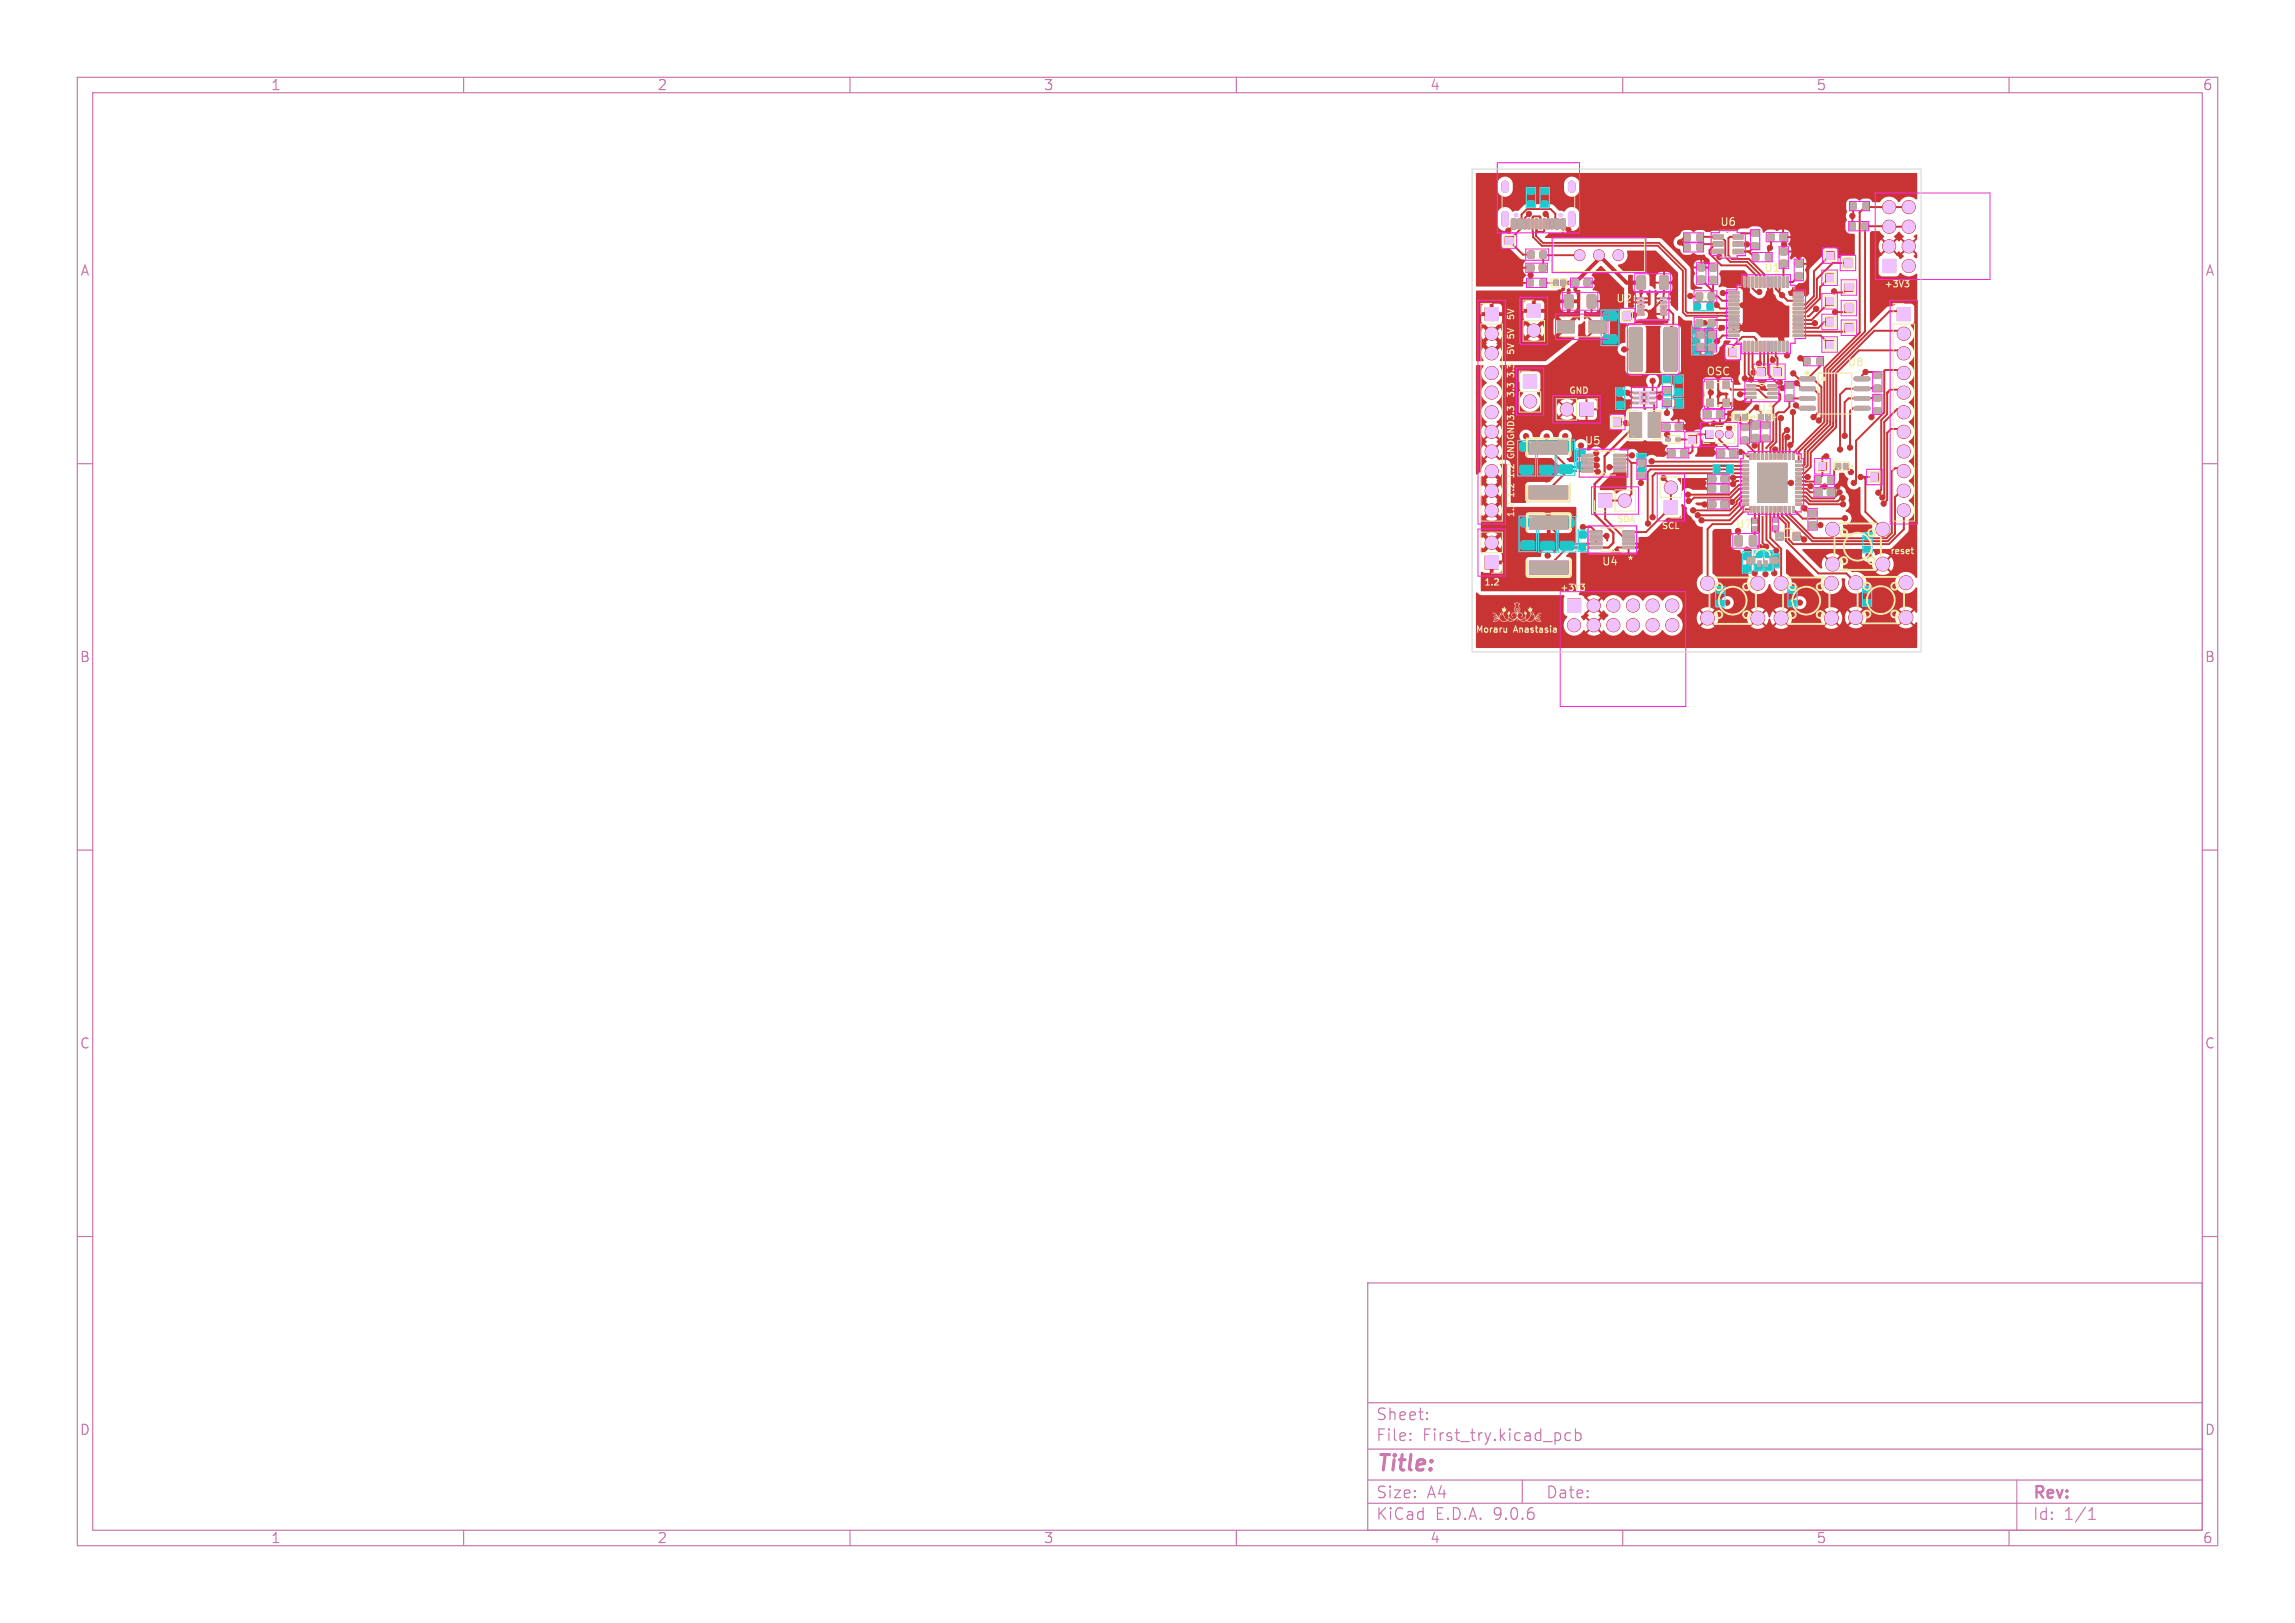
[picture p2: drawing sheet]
<svg xmlns="http://www.w3.org/2000/svg" width="297mm" height="210mm" viewBox="0 0 297 210" stroke-linecap="round" stroke-linejoin="round" font-family="sans-serif">
<defs><g id="words">
<text font-size="2.8" fill="#c872ab" x="178" y="190.9">Title:</text>
<g font-size="2.1" fill="#c872ab">
<text x="178" y="184">Sheet:</text>
<text x="178" y="186.7">File:</text>
<text x="184.1" y="186.7">First_try.kicad_pcb</text>
<text x="178" y="196.9">KiCad</text>
<text x="178" y="194.1">Size:</text>
<text x="184.7" y="194.1">A4</text>
<text x="185.7" y="196.9">E.D.A.</text>
<text x="193.3" y="196.9">9.0.6</text>
<text x="200" y="194.1">Date:</text>
<text x="263" y="194.3">Rev:</text>
<text x="263" y="196.9">Id:</text>
<text x="267.1" y="196.9">1/1</text>
</g>
<g font-size="1.8" fill="#c872ab">
<text x="35" y="11.9">1</text>
<text x="85" y="11.9">2</text>
<text x="135" y="11.9">3</text>
<text x="185" y="11.9">4</text>
<text x="235" y="11.9">5</text>
<text x="285" y="11.9">6</text>
<text x="10.3" y="35.9">A</text>
<text x="285.4" y="35.9">A</text>
<text x="10.3" y="85.9">B</text>
<text x="285.3" y="85.9">B</text>
<text x="10.3" y="135.9">C</text>
<text x="285.3" y="135.9">C</text>
<text x="10.3" y="185.9">D</text>
<text x="285.3" y="185.9">D</text>
<text x="35" y="199.9">1</text>
<text x="85" y="199.9">2</text>
<text x="135" y="199.9">3</text>
<text x="185" y="199.9">4</text>
<text x="235" y="199.9">5</text>
<text x="285" y="199.9">6</text>
</g>
<g font-size="1.4" fill="#f2eda1">
<text x="222.5" y="29.4">U6</text>
<text x="228.2" y="35.4">U1</text>
<text x="209.1" y="39.3">U2</text>
<text x="239" y="47.6">U8</text>
<text x="220.8" y="48.8">OSC</text>
<text x="227.3" y="53.4">U3</text>
<text x="205" y="57.7">U5</text>
<text x="224.6" y="68.5">U7</text>
<text x="207.2" y="73.4">U4</text>
<text x="210.5" y="73.2">*</text>
</g>
<g font-size="1.1" fill="#f2eda1">
<text x="196" y="41.5" transform="rotate(-90 196 41.5)">5V</text>
<text x="243.8" y="37.2">+3V3</text>
<text x="196" y="46" transform="rotate(-90 196 46)">5V 5V</text>
<text x="196" y="51.5" transform="rotate(-90 196 51.5)">3.3</text>
<text x="196" y="49" transform="rotate(-90 196 49)">3.3</text>
<text x="203" y="51">GND</text>
<text x="196" y="59.5" transform="rotate(-90 196 59.5)">GNDGND3.3</text>
<text x="196" y="64.5" transform="rotate(-90 196 64.5)">1.2</text>
<text x="196" y="62" transform="rotate(-90 196 62)">1.2</text>
<text x="196" y="67" transform="rotate(-90 196 67)">1.2</text>
<text x="209.2" y="67.6">SDA</text>
<text x="215" y="68.5">SCL</text>
<text x="244.6" y="71.8">reset</text>
<text x="192" y="75.8">1.2</text>
<text x="201.8" y="76.5">+3V3</text>
<text x="190.9" y="81.9">Moraru</text>
<text x="196" y="81.9">Anastasia</text>
</g>
</g></defs>
<g fill="none" stroke="#c872ab" stroke-width=".15">
<path d="M10 10h277v190h-277zM12 12h273v186h-273zM60 10v2M110 10v2M160 10v2M210 10v2M260 10v2M10 60h2M285 60h2M10 110h2M285 110h2M10 160h2"/>
<path d="M177 166h108v32h-108zM285 160h2M60 198v2M110 198v2M160 198v2M177 194.5h108M177 191.5h108M177 187.5h108M177 181.5h108M182.5 186.3h.1l-.1 .1M182.5 186.3v.1M182.5 185.5v.1"/>
<path d="M182.5 185.5h.1l-.1 .1M184.7 183.6v.1M184.7 183.6h-.1l.1 .1M184.7 182.8v.1M184.7 182.8h-.1l.1 .1M197 191.5v3M203.2 185.5l-.4-.1-.3 .3v.4l.2 .2 .1 .1 .4-.1M203.9 185.5l.4-.1 .3 .3v.4l-.1 .2-.2 .1-.4-.1M203.9 184.9v1.5M210 198v2M260 198v2M261 191.5v6.5"/>
<path d="M270.3 196.6h.9M270.3 195.5l.4-.4v1.5"/>
</g>
<g fill="#c83434" stroke="#c83434" stroke-width=".13">
<path d="M234.2 66h.1h.7v.2v.6l-.2 .1-.6-.1-.1-.2z"/>
<path d="M234.2 67.6l.1-.1 .7 .1v.1v.6l-.2 .1-.6-.1-.1-.1z"/>
<path d="M218.5 56.4h1v1h-1z"/>
<path d="M236.3 41.2h1v1h-1z"/>
<path d="M218 31.6h.7v.8h-.7z"/>
<path d="M219.7 31.6h.6v.8h-.6z"/>
<path d="M197.9 66.8h5v1.7h-5z"/>
<path d="M197.9 72.6h5v1.7h-5z"/>
<path d="M210.9 42.4h1.4l.2 .1v5.3l-.1 .2-1.3 .1-.2-.2-.1-5.3z"/>
<path d="M215.4 42.4h1.4l.2 .1v5.3l-.1 .2-1.3 .1-.2-.2-.1-5.3z"/>
<path d="M212 61.2h.8v.7h-.8z"/>
<path d="M212 59.6h.8v.6h-.8z"/>
<path d="M197.8 32.5h.7v.9h-.7z"/>
<path d="M199.3 32.5h.8v.9h-.8z"/>
<path d="M216.8 56.7h.6v.4h-.6z"/>
<path d="M215.5 56.7h.6v.4h-.6z"/>
<path d="M199.2 34.2h.2h.6l.1 .2-.1 .7h-.1h-.7v-.2z"/>
<path d="M197.7 34.2h.1h.7v.2v.7h-.2h-.6l-.1-.2z"/>
<path d="M219.8 35.8l.1-.1 .7 .1v.1v.7h-.2h-.6l-.1-.2z"/>
<path d="M219.8 34.2h.1h.7v.2v.6l-.2 .1-.6-.1-.1-.2z"/>
<path d="M213.5 52h.7v.3h-.7z"/>
<path d="M213.5 51.3h.7v.3h-.7z"/>
<path d="M213.5 50.7h.7v.3h-.7z"/>
<path d="M211.4 50.7h.7v.3h-.7z"/>
<path d="M211.4 51.3h.7v.3h-.7z"/>
<path d="M211.4 52h.7v.3h-.7z"/>
<path d="M212.3 50.6h1v1.7h-1z"/>
<path d="M236.3 44.1h1v1h-1z"/>
<path d="M228.1 54.7h.8v.7h-.8z"/>
<path d="M228.1 56.4h.8v.6h-.8z"/>
<path d="M229.5 67.1h.5v.5h-.5z"/>
<path d="M229.5 68.1h.5v.5h-.5z"/>
<path d="M202.9 77.5h1.7v1.7h-1.7z"/>
<path d="M231.2 49.5h.8v.7h-.8z"/>
<path d="M231.2 51.2h.8v.6h-.8z"/>
<path d="M232.4 65.1h.8v.3h-.8z"/>
<path d="M232.4 64.6h.8v.3h-.8z"/>
<path d="M232.4 64.1h.8v.3h-.8z"/>
<path d="M232.4 63.6h.8v.3h-.8z"/>
<path d="M232.4 63.1h.8v.3h-.8z"/>
<path d="M232.4 62.6h.8v.3h-.8z"/>
<path d="M232.4 62.1h.8v.3h-.8z"/>
<path d="M232.4 61.6h.8v.3h-.8z"/>
<path d="M232.4 61.1h.8v.3h-.8z"/>
<path d="M232.4 60.6h.8v.3h-.8z"/>
<path d="M232.4 60.1h.8v.3h-.8z"/>
<path d="M232.4 59.6h.8v.3h-.8z"/>
<path d="M232 58.7h.2v.7h-.2z"/>
<path d="M231.5 58.7h.2v.7h-.2z"/>
<path d="M231 58.7h.2v.7h-.2z"/>
<path d="M230.5 58.7h.2v.7h-.2z"/>
<path d="M230 58.7h.2v.7h-.2z"/>
<path d="M229.5 58.7h.2v.7h-.2z"/>
<path d="M229 58.7h.2v.7h-.2z"/>
<path d="M228.5 58.7h.2v.7h-.2z"/>
<path d="M228 58.7h.2v.7h-.2z"/>
<path d="M227.5 58.7h.2v.7h-.2z"/>
<path d="M227 58.7h.2v.7h-.2z"/>
<path d="M226.5 58.7h.2v.7h-.2z"/>
<path d="M225.5 59.6h.8v.3h-.8z"/>
<path d="M225.5 60.1h.8v.3h-.8z"/>
<path d="M225.5 60.6h.8v.3h-.8z"/>
<path d="M225.5 61.1h.8v.3h-.8z"/>
<path d="M225.5 61.6h.8v.3h-.8z"/>
<path d="M225.5 62.1h.8v.3h-.8z"/>
<path d="M225.5 62.6h.8v.3h-.8z"/>
<path d="M225.5 63.1h.8v.3h-.8z"/>
<path d="M225.5 63.6h.8v.3h-.8z"/>
<path d="M225.5 64.1h.8v.3h-.8z"/>
<path d="M225.5 64.6h.8v.3h-.8z"/>
<path d="M225.5 65.1h.8v.3h-.8z"/>
<path d="M226.5 65.5h.2v.8h-.2z"/>
<path d="M227 65.5h.2v.8h-.2z"/>
<path d="M227.5 65.5h.2v.8h-.2z"/>
<path d="M228 65.5h.2v.8h-.2z"/>
<path d="M228.5 65.5h.2v.8h-.2z"/>
<path d="M229 65.5h.2v.8h-.2z"/>
<path d="M229.5 65.5h.2v.8h-.2z"/>
<path d="M230 65.5h.2v.8h-.2z"/>
<path d="M230.5 65.5h.2v.8h-.2z"/>
<path d="M231 65.5h.2v.8h-.2z"/>
<path d="M231.5 65.5h.2v.8h-.2z"/>
<path d="M232 65.5h.2v.8h-.2z"/>
<path d="M227.4 59.9h3.9v5.1h-3.9z"/>
<path d="M197.9 57.1h5v1.7h-5z"/>
<path d="M197.9 62.9h5v1.7h-5z"/>
<path d="M201.5 41.5h2.2v1.6h-2.2z"/>
<path d="M205.6 41.5h2.2v1.6h-2.2z"/>
<path d="M242.5 52.8h.9v.7h-.9z"/>
<path d="M242.5 51.2h.9v.6h-.9z"/>
<path d="M197.1 48.6h1.7v1.7h-1.7z"/>
<path d="M221.1 43l.2-.1 .6 .1 .1 .1-.1 .6-.1 .1-.7-.1v-.1z"/>
<path d="M221.1 44.5h.2h.6l.1 .2-.1 .6-.1 .1-.7-.1v-.1z"/>
<path d="M226.8 67.2h.5v.5h-.5z"/>
<path d="M226.8 68.2h.5v.5h-.5z"/>
<path d="M242.5 48.2h.9v.7h-.9z"/>
<path d="M242.5 49.9h.9v.7h-.9z"/>
<path d="M204.5 52.1h1.7v1.7h-1.7z"/>
<path d="M229.5 47.6h1v1h-1z"/>
<path d="M227.4 47.6h1v1h-1z"/>
<path d="M228.5 53.6h.6v.7h-.6z"/>
<path d="M227.6 53.6h.6v.7h-.6z"/>
<path d="M208.8 60.8h1.6v.3h-1.6z"/>
<path d="M208.8 60.3h1.6v.3h-1.6z"/>
<path d="M208.8 59.8h1.6v.3h-1.6z"/>
<path d="M208.8 59.3h1.6v.3h-1.6z"/>
<path d="M208.8 58.8h1.6v.3h-1.6z"/>
<path d="M204.6 58.8h1.6v.3h-1.6z"/>
<path d="M204.6 59.3h1.6v.3h-1.6z"/>
<path d="M204.6 59.8h1.6v.3h-1.6z"/>
<path d="M204.6 60.3h1.6v.3h-1.6z"/>
<path d="M204.6 60.8h1.6v.3h-1.6z"/>
<path d="M211.9 38.5h.9v.3h-.9z"/>
<path d="M211.9 39h.9v.3h-.9z"/>
<path d="M211.9 39.5h.9v.3h-.9z"/>
<path d="M211.9 40h.9v.3h-.9z"/>
<path d="M211.9 40.5h.9v.3h-.9z"/>
<path d="M214.9 40.5h.8v.3h-.8z"/>
<path d="M214.9 40h.8v.3h-.8z"/>
<path d="M214.9 39.5h.8v.3h-.8z"/>
<path d="M214.9 39h.8v.3h-.8z"/>
<path d="M214.9 38.5h.8v.3h-.8z"/>
<path d="M241 28.9h.7v.8h-.7z"/>
<path d="M239.4 28.9h.7v.8h-.7z"/>
<path d="M221.3 35.8h.1h.7l.1 .2-.1 .6-.2 .1-.6-.1-.1-.2z"/>
<path d="M221.3 34.3l.1-.1 .7 .1 .1 .1-.1 .6-.2 .1-.6-.1-.1-.1z"/>
<path d="M218 30.3h.7v.8h-.7z"/>
<path d="M219.7 30.3h.6v.8h-.6z"/>
<path d="M233.5 46.3h.7v.9h-.7z"/>
<path d="M235.2 46.3h.7v.9h-.7z"/>
<path d="M226.8 56.3l.2-.1 .6 .1 .1 .1-.1 .6-.1 .1-.7-.1-.1-.1z"/>
<path d="M226.8 54.7h.2h.6l.1 .2-.1 .6-.1 .1-.7-.1-.1-.2z"/>
<path d="M192.2 71.9h1.7v1.7h-1.7z"/>
<path d="M228.8 30.3l.2-.1 .6 .1v.1v.7l-.2 .1-.6-.1-.1-.2z"/>
<path d="M230.4 30.3l.1-.1 .6 .1 .1 .1-.1 .7-.1 .1-.6-.1-.1-.2z"/>
<path d="M238.8 41.9h1v1h-1z"/>
<path d="M226.7 29.9h.8v.6h-.8z"/>
<path d="M226.7 31.5h.8v.7h-.8z"/>
<path d="M214.8 35.7h.9l.2 .1v1.4l-.1 .3h-.8l-.2-.2v-1.4z"/>
<path d="M211.9 35.7h.8l.2 .1 .1 1.4-.2 .3h-.7l-.3-.2v-1.4z"/>
<path d="M235 63.3l.1-.1 .7 .1v.2v.6l-.2 .1-.6-.1-.1-.1z"/>
<path d="M236.5 63.3l.2-.1 .6 .1 .1 .2-.1 .6-.1 .1-.7-.1v-.1z"/>
<path d="M238.8 39.4h1v1h-1z"/>
<path d="M226.5 69.3h.6l.2 .1 .1 1-.2 .3h-.6l-.2-.2z"/>
<path d="M224.6 69.3h.6l.3 .1v1l-.2 .3h-.5l-.3-.2z"/>
<path d="M238.6 33.5h1v1h-1z"/>
<path d="M210.1 40.4h1v1h-1z"/>
<path d="M226.1 49.8h1.1v.3h-1.1z"/>
<path d="M226.1 50.3h1.1v.3h-1.1z"/>
<path d="M226.1 50.8h1.1v.3h-1.1z"/>
<path d="M226.1 51.3h1.1v.3h-1.1z"/>
<path d="M228.8 51.3h1.2v.3h-1.2z"/>
<path d="M228.8 50.8h1.2v.3h-1.2z"/>
<path d="M228.8 50.3h1.2v.3h-1.2z"/>
<path d="M228.8 49.8h1.2v.3h-1.2z"/>
<path d="M232.4 35.3h.1h.7l.1 .2-.1 .6-.2 .1-.6-.1-.1-.2z"/>
<path d="M232.4 33.8l.1-.1 .7 .1 .1 .1-.1 .6-.2 .1-.6-.1-.1-.1z"/>
<path d="M242.1 61.2h1v1h-1z"/>
<path d="M192.2 39.8h1.7v1.7h-1.7z"/>
<path d="M208.8 54.1h1v1h-1z"/>
<path d="M228.5 32.9h.7v.8h-.7z"/>
<path d="M226.9 32.9h.7v.8h-.7z"/>
<path d="M220.6 53.2l.2-.1 .6 .1 .1 .2-.1 .6-.2 .1-.6-.1v-.1z"/>
<path d="M222.2 53.2l.2-.1 .6 .1v.2v.6l-.2 .1-.6-.1-.1-.1z"/>
<path d="M219.5 37.9h.8v.9h-.8z"/>
<path d="M221.1 37.9h.8v.9h-.8z"/>
<path d="M223.9 58.3l.2-.1 .6 .1v.1v.7h-.2h-.6l-.1-.2z"/>
<path d="M222.4 58.3l.1-.1 .6 .1 .1 .1-.1 .7h-.1h-.6l-.1-.2z"/>
<path d="M236.6 61.7h.7v.8h-.7z"/>
<path d="M234.9 61.7h.7v.8h-.7z"/>
<path d="M241.1 26.3h.7v.8h-.7z"/>
<path d="M239.5 26.3h.7v.8h-.7z"/>
<path d="M236.3 38.5h1v1h-1z"/>
<path d="M215.3 54.8h.2h.6v.2v.7h-.2h-.6l-.1-.2z"/>
<path d="M216.9 54.8h.1h.6l.1 .2-.1 .7h-.1h-.6l-.1-.2z"/>
<path d="M222.8 64.9l.1-.1 .6 .1 .1 .1-.1 .7-.1 .1-.6-.1-.1-.2z"/>
<path d="M221.2 64.9l.2-.1 .6 .1v.1v.7l-.2 .1-.6-.1-.1-.2z"/>
<path d="M226.1 72.1h1v.9h-1z"/>
<path d="M229.1 72.1h1v.9h-1z"/>
<path d="M228.3 72.6h.4v.8h-.4z"/>
<path d="M227.5 72.6h.4v.8h-.4z"/>
<path d="M202 28.4l.4-.1 .2 .1v1.1l-.1 .1h-.4l-.1-.1z"/>
<path d="M201.2 28.4l.4-.1 .2 .1v1.1l-.1 .1h-.4l-.1-.1z"/>
<path d="M200.2 28.4h.3v1.2h-.1h-.2z"/>
<path d="M199.2 28.4h.3v1.2h-.1h-.2z"/>
<path d="M198.7 28.4h.3v1.2h-.1h-.2z"/>
<path d="M197.7 28.4h.3v1.2h-.1h-.2z"/>
<path d="M196.4 28.4l.4-.1 .2 .1v1.1l-.1 .1h-.4l-.1-.1z"/>
<path d="M195.6 28.4l.4-.1 .2 .1v1.1l-.1 .1h-.4l-.1-.1z"/>
<path d="M197.2 28.4h.3v1.2h-.1h-.2z"/>
<path d="M198.2 28.4h.3v1.2h-.1h-.2z"/>
<path d="M199.7 28.4h.3v1.2h-.1h-.2z"/>
<path d="M200.7 28.4h.3v1.2h-.1h-.2z"/>
<path d="M223.7 45.1h1v1h-1z"/>
<path d="M197.6 39.4h1.7v1.7h-1.7z"/>
<path d="M220.7 55.7h1v1h-1z"/>
<path d="M215.4 64.8h1.7v1.7h-1.7z"/>
<path d="M217.6 58.2h.1h.6l.1 .2-.1 .7h-.1h-.6l-.1-.2z"/>
<path d="M216 58.2h.1h.7v.2v.7h-.2h-.6l-.1-.2z"/>
<path d="M225.4 55h.8v.7h-.8z"/>
<path d="M225.4 56.6h.8v.7h-.8z"/>
<path d="M194.8 30.6h1v1h-1z"/>
<path d="M236.4 32.6h1v1h-1z"/>
<path d="M235.3 59.8h1v1h-1z"/>
<path d="M224.3 32.3h1.3v.5h-1.3z"/>
<path d="M224.3 31.3h1.3v.6h-1.3z"/>
<path d="M224.3 30.4h1.3v.5h-1.3z"/>
<path d="M221.7 30.4h1.3v.5h-1.3z"/>
<path d="M221.7 31.3h1.3v.6h-1.3z"/>
<path d="M221.7 32.3h1.3v.5h-1.3z"/>
<path d="M236.3 35.4h1v1h-1z"/>
<path d="M224.6 53.6h.6v.7h-.6z"/>
<path d="M225.5 53.6h.6v.7h-.6z"/>
<path d="M222.8 61.6l.1-.1 .6 .1 .1 .1-.1 .7-.1 .1-.6-.1-.1-.2z"/>
<path d="M221.2 61.6l.2-.1 .6 .1v.1v.7l-.2 .1-.6-.1-.1-.2z"/>
<path d="M206.9 63.9h1.7v1.7h-1.7z"/>
<path d="M202.5 38.2l.8-.1 .3 .1v1.4l-.2 .3h-.7l-.3-.2v-1.4z"/>
<path d="M205.5 38.2l.8-.1 .2 .1v1.4l-.1 .3h-.8l-.2-.2v-1.4z"/>
<path d="M219.7 42.9h.1h.7v.2v.6l-.2 .1-.6-.1-.1-.2z"/>
<path d="M219.7 44.5l.1-.1 .7 .1v.1v.7h-.2h-.6l-.1-.2z"/>
<path d="M201.1 36.3h.6v.7h-.6z"/>
<path d="M202 36.3h.6v.7h-.6z"/>
<path d="M215.3 51.8h.8v.7h-.8z"/>
<path d="M215.3 50.1h.8v.7h-.8z"/>
<path d="M238.8 36.7h1v1h-1z"/>
<path d="M210.9 53.4h1.5v3.2h-1.5z"/>
<path d="M213.3 53.4h1.5v3.2h-1.5z"/>
<path d="M245.5 39.8h1.7v1.7h-1.7z"/>
<path d="M220.9 51.7h.8v.9h-.8z"/>
<path d="M223 51.7h.8v.9h-.8z"/>
<path d="M223 49.3h.8v1h-.8z"/>
<path d="M220.9 49.3h.8v1h-.8z"/>
<path d="M197.7 36.2h.7v.8h-.7z"/>
<path d="M199.3 36.2h.7v.8h-.7z"/>
<path d="M210 70.7h1.5v.3h-1.5z"/>
<path d="M210 70.2h1.5v.3h-1.5z"/>
<path d="M210 69.7h1.5v.3h-1.5z"/>
<path d="M210 69.2h1.5v.3h-1.5z"/>
<path d="M210 68.7h1.5v.3h-1.5z"/>
<path d="M205.8 68.7h1.6v.3h-1.6z"/>
<path d="M205.8 69.2h1.6v.3h-1.6z"/>
<path d="M205.8 69.7h1.6v.3h-1.6z"/>
<path d="M205.8 70.2h1.6v.3h-1.6z"/>
<path d="M205.8 70.7h1.6v.3h-1.6z"/>
<path d="M219.6 41.4h.7v.8h-.7z"/>
<path d="M221.1 41.4h.8v.8h-.8z"/>
<path d="M243.6 33.6h1.7v1.7h-1.7z"/>
<path d="M229.8 68.9h.9v1h-.9z"/>
<path d="M232 68.9h.9v1h-.9z"/>
<path d="M237.6 60h.6v.7h-.6z"/>
<path d="M238.5 60h.6v.7h-.6z"/>
<path d="M230.4 33.7h.2h.6l.1 .2-.1 .6-.1 .1-.7-.1v-.2z"/>
<path d="M230.4 32.2l.2-.1 .6 .1 .1 .1-.1 .6-.1 .1-.7-.1v-.1z"/>
<path d="M203.5 36.2l.1-.1 .7 .1v.1v.7l-.2 .1-.6-.1-.1-.2z"/>
<path d="M205 36.2l.2-.1 .6 .1 .1 .1-.1 .7-.1 .1-.7-.1v-.2z"/>
<path d="M222.8 62.8h.1h.6l.1 .2-.1 .7h-.1h-.6l-.1-.2z"/>
<path d="M221.2 62.8h.2h.6v.2v.7h-.2h-.6l-.1-.2z"/>
<path d="M223.7 37.8h1.3v.3h-1.3z"/>
<path d="M223.7 38.3h1.3v.3h-1.3z"/>
<path d="M223.7 38.8h1.3v.3h-1.3z"/>
<path d="M223.7 39.3h1.3v.3h-1.3z"/>
<path d="M223.7 39.8h1.3v.3h-1.3z"/>
<path d="M223.7 40.3h1.3v.3h-1.3z"/>
<path d="M223.7 40.8h1.3v.3h-1.3z"/>
<path d="M223.7 41.3h1.3v.3h-1.3z"/>
<path d="M223.7 41.8h1.3v.3h-1.3z"/>
<path d="M223.7 42.3h1.3v.3h-1.3z"/>
<path d="M223.7 42.8h1.3v.3h-1.3z"/>
<path d="M223.7 43.3h1.3v.3h-1.3z"/>
<path d="M225.7 44.2h.2v1.3h-.2z"/>
<path d="M226.2 44.2h.2v1.3h-.2z"/>
<path d="M226.7 44.2h.2v1.3h-.2z"/>
<path d="M227.2 44.2h.2v1.3h-.2z"/>
<path d="M227.7 44.2h.2v1.3h-.2z"/>
<path d="M228.2 44.2h.2v1.3h-.2z"/>
<path d="M228.7 44.2h.2v1.3h-.2z"/>
<path d="M229.2 44.2h.2v1.3h-.2z"/>
<path d="M229.7 44.2h.2v1.3h-.2z"/>
<path d="M230.2 44.2h.2v1.3h-.2z"/>
<path d="M230.7 44.2h.2v1.3h-.2z"/>
<path d="M231.2 44.2h.2v1.3h-.2z"/>
<path d="M232.1 43.3h1.3v.3h-1.3z"/>
<path d="M232.1 42.8h1.3v.3h-1.3z"/>
<path d="M232.1 42.3h1.3v.3h-1.3z"/>
<path d="M232.1 41.8h1.3v.3h-1.3z"/>
<path d="M232.1 41.3h1.3v.3h-1.3z"/>
<path d="M232.1 40.8h1.3v.3h-1.3z"/>
<path d="M232.1 40.3h1.3v.3h-1.3z"/>
<path d="M232.1 39.8h1.3v.3h-1.3z"/>
<path d="M232.1 39.3h1.3v.3h-1.3z"/>
<path d="M232.1 38.8h1.3v.3h-1.3z"/>
<path d="M232.1 38.3h1.3v.3h-1.3z"/>
<path d="M232.1 37.8h1.3v.3h-1.3z"/>
<path d="M231.2 35.8h.2v1.4h-.2z"/>
<path d="M230.7 35.8h.2v1.4h-.2z"/>
<path d="M230.2 35.8h.2v1.4h-.2z"/>
<path d="M229.7 35.8h.2v1.4h-.2z"/>
<path d="M229.2 35.8h.2v1.4h-.2z"/>
<path d="M228.7 35.8h.2v1.4h-.2z"/>
<path d="M228.2 35.8h.2v1.4h-.2z"/>
<path d="M227.7 35.8h.2v1.4h-.2z"/>
<path d="M227.2 35.8h.2v1.4h-.2z"/>
<path d="M226.7 35.8h.2v1.4h-.2z"/>
<path d="M226.2 35.8h.2v1.4h-.2z"/>
<path d="M225.7 35.8h.2v1.4h-.2z"/>
<circle cx="203.7" cy="80.9" r=".85"/>
<circle cx="206.2" cy="78.4" r=".85"/>
<circle cx="206.2" cy="80.9" r=".85"/>
<circle cx="208.8" cy="78.4" r=".85"/>
<circle cx="208.8" cy="80.9" r=".85"/>
<circle cx="211.3" cy="78.4" r=".85"/>
<circle cx="211.3" cy="80.9" r=".85"/>
<circle cx="213.9" cy="78.4" r=".85"/>
<circle cx="213.9" cy="80.9" r=".85"/>
<circle cx="216.4" cy="78.4" r=".85"/>
<circle cx="216.4" cy="80.9" r=".85"/>
<circle cx="198" cy="51.9" r=".85"/>
<circle cx="202.8" cy="53" r=".85"/>
<circle cx="240.1" cy="75.4" r=".9"/>
<circle cx="246.6" cy="75.4" r=".9"/>
<circle cx="240.1" cy="79.9" r=".9"/>
<circle cx="246.6" cy="79.9" r=".9"/>
<circle cx="193" cy="70.2" r=".85"/>
<circle cx="243.7" cy="73" r=".9"/>
<circle cx="237.2" cy="73" r=".9"/>
<circle cx="243.7" cy="68.5" r=".9"/>
<circle cx="237.2" cy="68.5" r=".9"/>
<circle cx="193" cy="43.2" r=".85"/>
<circle cx="193" cy="45.7" r=".85"/>
<circle cx="193" cy="48.3" r=".85"/>
<circle cx="193" cy="50.8" r=".85"/>
<circle cx="193" cy="53.3" r=".85"/>
<circle cx="193" cy="55.9" r=".85"/>
<circle cx="193" cy="58.4" r=".85"/>
<circle cx="193" cy="61" r=".85"/>
<circle cx="193" cy="63.5" r=".85"/>
<circle cx="193" cy="66" r=".85"/>
<circle cx="204.4" cy="33" r=".7"/>
<circle cx="206.9" cy="33" r=".7"/>
<circle cx="209.4" cy="33" r=".7"/>
<circle cx="198.5" cy="42.8" r=".85"/>
<circle cx="222.5" cy="56.2" r=".5"/>
<circle cx="223.8" cy="56.2" r=".5"/>
<circle cx="216.2" cy="63.1" r=".85"/>
<circle cx="210.3" cy="64.8" r=".85"/>
<circle cx="246.4" cy="43.2" r=".85"/>
<circle cx="246.4" cy="45.7" r=".85"/>
<circle cx="246.4" cy="48.3" r=".85"/>
<circle cx="246.4" cy="50.8" r=".85"/>
<circle cx="246.4" cy="53.3" r=".85"/>
<circle cx="246.4" cy="55.9" r=".85"/>
<circle cx="246.4" cy="58.4" r=".85"/>
<circle cx="246.4" cy="61" r=".85"/>
<circle cx="246.4" cy="63.5" r=".85"/>
<circle cx="246.4" cy="66" r=".85"/>
<circle cx="221" cy="75.5" r=".9"/>
<circle cx="227.5" cy="75.5" r=".9"/>
<circle cx="221" cy="80" r=".9"/>
<circle cx="227.5" cy="80" r=".9"/>
<circle cx="247" cy="34.4" r=".85"/>
<circle cx="244.5" cy="31.9" r=".85"/>
<circle cx="247" cy="31.9" r=".85"/>
<circle cx="244.5" cy="29.3" r=".85"/>
<circle cx="247" cy="29.3" r=".85"/>
<circle cx="244.5" cy="26.8" r=".85"/>
<circle cx="247" cy="26.8" r=".85"/>
<circle cx="230.5" cy="75.5" r=".9"/>
<circle cx="237" cy="75.5" r=".9"/>
<circle cx="230.5" cy="80" r=".9"/>
<circle cx="237" cy="80" r=".9"/>
<circle cx="215.7" cy="56.2" r=".34"/>
<circle cx="217.4" cy="31.4" r=".34"/>
<circle cx="210.6" cy="50.8" r=".34"/>
<circle cx="210.2" cy="45.2" r=".34"/>
<circle cx="211.5" cy="40.8" r=".34"/>
<circle cx="227.7" cy="37.8" r=".34"/>
<circle cx="222.2" cy="44.1" r=".34"/>
<circle cx="231.3" cy="46" r=".34"/>
<circle cx="220.6" cy="41.8" r=".34"/>
<circle cx="229" cy="32.1" r=".34"/>
<circle cx="222.5" cy="33.3" r=".34"/>
<circle cx="218.7" cy="38.3" r=".34"/>
<circle cx="230.6" cy="38.2" r=".34"/>
<circle cx="206.8" cy="61" r=".34"/>
<circle cx="221.7" cy="58.6" r=".34"/>
<circle cx="220.9" cy="33.8" r=".34"/>
<circle cx="226.6" cy="54.6" r=".34"/>
<circle cx="206.6" cy="36.5" r=".34"/>
<circle cx="232.8" cy="33.1" r=".34"/>
<circle cx="206.6" cy="59.4" r=".34"/>
<circle cx="200.3" cy="71.9" r=".34"/>
<circle cx="198.1" cy="35.6" r=".34"/>
<circle cx="231.8" cy="62.5" r=".34"/>
<circle cx="218.2" cy="55.2" r=".34"/>
<circle cx="232.4" cy="52.5" r=".34"/>
<circle cx="210.8" cy="52.1" r=".34"/>
<circle cx="213.9" cy="40.5" r=".34"/>
<circle cx="209.6" cy="62.2" r=".34"/>
<circle cx="203" cy="29.8" r=".34"/>
<circle cx="198.1" cy="23.8" r=".34"/>
<circle cx="226.1" cy="37.6" r=".34"/>
<circle cx="199.9" cy="23.9" r=".34"/>
<circle cx="226.1" cy="31.6" r=".34"/>
<circle cx="225.6" cy="39.5" r=".34"/>
<circle cx="235.6" cy="67.9" r=".34"/>
<circle cx="228.1" cy="50.1" r=".34"/>
<circle cx="230.9" cy="31.6" r=".34"/>
<circle cx="218.6" cy="44.1" r=".34"/>
<circle cx="220.4" cy="62.5" r=".34"/>
<circle cx="214.8" cy="51.4" r=".34"/>
<circle cx="225.2" cy="52.3" r=".34"/>
<circle cx="212.4" cy="70.6" r=".34"/>
<circle cx="216.7" cy="36.6" r=".34"/>
<circle cx="195.2" cy="29.8" r=".34"/>
<circle cx="230.5" cy="43.7" r=".34"/>
<circle cx="225.6" cy="42.4" r=".34"/>
<circle cx="220.6" cy="65.3" r=".34"/>
<circle cx="237.8" cy="63" r=".34"/>
<circle cx="229.1" cy="37.7" r=".34"/>
<circle cx="200.2" cy="62" r=".34"/>
<circle cx="207.9" cy="69.3" r=".34"/>
<circle cx="232.9" cy="37.1" r=".34"/>
<circle cx="215.3" cy="58.7" r=".34"/>
<circle cx="202.6" cy="56.4" r=".34"/>
<circle cx="242.2" cy="54" r=".34"/>
<circle cx="206.6" cy="58.6" r=".34"/>
<circle cx="212.3" cy="62.5" r=".34"/>
<circle cx="226.1" cy="71.1" r=".34"/>
<circle cx="224.1" cy="64.9" r=".34"/>
<circle cx="200.2" cy="56.5" r=".34"/>
<circle cx="204.9" cy="68.2" r=".34"/>
<circle cx="204.6" cy="57.7" r=".34"/>
<circle cx="223.8" cy="55.4" r=".34"/>
<circle cx="241.8" cy="71.9" r=".34"/>
<circle cx="227.1" cy="57.7" r=".34"/>
<circle cx="239.7" cy="27.9" r=".34"/>
<circle cx="239.5" cy="61.1" r=".34"/>
<circle cx="221.4" cy="50.8" r=".34"/>
<circle cx="230.7" cy="50.2" r=".34"/>
<circle cx="233" cy="46.4" r=".34"/>
<circle cx="233.5" cy="69.8" r=".34"/>
<circle cx="208.3" cy="60.5" r=".34"/>
<circle cx="241.4" cy="48.1" r=".34"/>
<circle cx="197.5" cy="56.4" r=".34"/>
<circle cx="233.6" cy="65.8" r=".34"/>
<circle cx="232.9" cy="78" r=".34"/>
<circle cx="206.6" cy="60.2" r=".34"/>
<circle cx="223.5" cy="78" r=".34"/>
<circle cx="213.9" cy="49.3" r=".34"/>
<circle cx="210.4" cy="54.7" r=".34"/>
<circle cx="215.7" cy="53.4" r=".34"/>
<circle cx="224.3" cy="61.8" r=".34"/>
<circle cx="224.3" cy="62.6" r=".34"/>
<circle cx="236.1" cy="63" r=".34"/>
<circle cx="200.3" cy="66.3" r=".34"/>
<circle cx="225.2" cy="58.5" r=".34"/>
<circle cx="228.5" cy="74.3" r=".34"/>
<circle cx="227.1" cy="74.2" r=".34"/>
<circle cx="229.6" cy="74.2" r=".34"/>
<circle cx="197.9" cy="27.7" r=".34"/>
<circle cx="200" cy="27.7" r=".34"/>
<circle cx="215.3" cy="61.8" r=".34"/>
<circle cx="211.2" cy="58.9" r=".34"/>
<circle cx="213.7" cy="59.7" r=".34"/>
<circle cx="218.5" cy="64.8" r=".34"/>
<circle cx="220.2" cy="67.3" r=".34"/>
<circle cx="219.7" cy="66.7" r=".34"/>
<circle cx="213.3" cy="67.7" r=".34"/>
<circle cx="213.9" cy="66.9" r=".34"/>
<circle cx="218.4" cy="64" r=".34"/>
<circle cx="219.1" cy="66" r=".34"/>
<circle cx="222.2" cy="39.5" r=".34"/>
<circle cx="240.8" cy="61.7" r=".34"/>
<circle cx="229.4" cy="46.6" r=".34"/>
<circle cx="233.9" cy="61.7" r=".34"/>
<circle cx="230.3" cy="49.5" r=".34"/>
<circle cx="236.3" cy="59.1" r=".34"/>
<circle cx="229.9" cy="71.2" r=".34"/>
<circle cx="238.7" cy="56.4" r=".34"/>
<circle cx="231.3" cy="56.6" r=".34"/>
<circle cx="225.8" cy="49" r=".34"/>
<circle cx="228.6" cy="70.7" r=".34"/>
<circle cx="227.8" cy="70.8" r=".34"/>
<circle cx="238.1" cy="58.2" r=".34"/>
<circle cx="229.7" cy="58.2" r=".34"/>
<circle cx="231.3" cy="55.7" r=".34"/>
<circle cx="227.6" cy="47" r=".34"/>
<circle cx="232.1" cy="48.3" r=".34"/>
<circle cx="235.4" cy="54.4" r=".34"/>
<circle cx="237.4" cy="37.7" r=".34"/>
<circle cx="235" cy="40" r=".34"/>
<circle cx="237.5" cy="40.4" r=".34"/>
<circle cx="234.9" cy="41.8" r=".34"/>
<circle cx="223" cy="37.9" r=".34"/>
<circle cx="225.2" cy="51" r=".34"/>
<circle cx="239.4" cy="57.9" r=".34"/>
<circle cx="232" cy="53.3" r=".34"/>
<circle cx="231.7" cy="57.6" r=".34"/>
<circle cx="226.6" cy="49.1" r=".34"/>
<circle cx="232.5" cy="49.6" r=".34"/>
<circle cx="226.9" cy="48.2" r=".34"/>
<circle cx="234.7" cy="54" r=".34"/>
<circle cx="230.5" cy="54.1" r=".34"/>
<circle cx="238.1" cy="63.7" r=".34"/>
<circle cx="243.1" cy="63.8" r=".34"/>
<circle cx="238.8" cy="67.1" r=".34"/>
<circle cx="238.4" cy="64.4" r=".34"/>
<circle cx="243.6" cy="64.4" r=".34"/>
<circle cx="239.9" cy="62.5" r=".34"/>
<circle cx="234.3" cy="62.9" r=".34"/>
<circle cx="243.8" cy="65.2" r=".34"/>
<circle cx="238.5" cy="65.2" r=".34"/>
</g>
<path d="M194.8 23.9v.6M194.8 27.8v1.1M203.4 23.9v.6M203.4 27.8v1.1" fill="none" stroke="#c83434" stroke-width="1"/>
<path d="M233.1 49h1.6M233.1 50.3h1.6M233.1 51.6h1.6M233.1 52.8h1.6M240.2 49h1.6M240.2 50.3h1.6M240.2 51.6h1.6M240.2 52.8h1.6" fill="none" stroke="#c83434" stroke-width=".63"/>
<g fill="none" stroke="#c83434" stroke-width=".25">
<path d="M195.9 29v.2l-.7 .6M197.9 27.7l-.6 .5v.8M198.1 34.6l-.1 2M198.3 29v-.9l.2-.1h.7l.1 .1v.9M198.8 29v.8l.2 .2h.8v-.1v-.9M199.7 36.6h1.7M200 27.7l.3 .3v1M201.5 29l-.2-.2v-1.1l-.6-.6h-3.1l-.7 .7v.5l-.2 .2v1.2l-1.4 1.4 1.8 1.8h1M202.3 29l.7 .8M204.4 33h-4.6l-.1-.1v1.7h-.1M206.6 36.5l-1.2 .1M212.3 39.1v.5"/>
<path d="M214.8 39.1h.5M215.3 39.6v.5h.7l.5 .5v1.4l-.3 .4v2.8M215.3 38.6l-1.4 1.4v.5M215.3 36.6h1.4M218.4 30.7h-.5l-.5 .5v.2l.7 .6h.3M218.7 38.3l1.2 .1M220 30.7l.1-.1h2.6l.6 .6v2l.6 .7h2.2l1.7 1.7v.9M220.2 34.6v-.1l.7-.7 .8 .8M220.2 36.2l1.3 1.3v.9M221.5 38.4h.8l.6 .5h1.5M221.5 36.4l.2-.2v2l-.2 .2M222 31.6l-.8 .8v.4l1.6 1.5h3.2l1.3 1.4v.8"/>
<path d="M222.2 39.5l.4 .4h1.8M222.4 32.5v.6l.1 .2M222.4 31.6h-2l-.4 .4M223 37.9h1.4M223.3 38.9h.1M224.4 39.4h1.1l.1 .1M224.9 31.6h1.2M226.3 32.5l.7 .8h.2M226.3 36.5v.9l-.2 .2M226.8 36.5v.8l.5 .5h.4M227.1 30.2h-1.7l-.5 .4h-1l-.2 .2v2.2l.4 .5h2.2l2 2v1M227.1 31.8l-.7 .7h-1.5"/>
<path d="M228.8 36.5v.9l.3 .3 .2-.2v-1M229 32.1h.1M229.2 30.7v1.2l-.3 .4v1M229.8 36.5v.9l1.5 1.5h1.4M230.3 36.5v1.4M230.8 30.7v.8l.1 .1-.1 .9M230.8 34.1v2.4M232.8 33.1h.1M232.8 33.1v1M232.8 35.7l-.8 .8h-.7M233 37.1l-.3 .2v1.1M234.7 35.9h.1"/>
<path d="M235 40l-.9 .9h-1.4M236.8 35.9l-1.3 1.3v1.4l-1.8 1.8h-1M236.8 35.9h.1M236.8 39l-2.4 2.4h-1.7M236.9 33.1l-2.2 2v3.2l-1 1.1h-1M238.8 33.6l.3 .4h-1.9l-2.1 2.1v2.4l-1.4 1.4h-1M239.3 37.2l-.7 .6h-1.1l-.2-.1M239.3 39.9l-.5 .5h-1.3M239.8 26.7l-.1 2.6M244 26.7h.1M244 29.2v.1M247 29.3h-5.6v13.6l-4.9 4.9v7l-3.7 3.7v1.2"/>
<path d="M247 26.8h-5.3l-.2-.1-.8 .8v15.6l-4.6 4.5v7l-4 4v.5M200.4 57.9l2.4 2.5h3.7l.1-.2-.3-.3h-.9M204.9 53h.4M205.4 59.4h1.2M206.6 58.6l-.4 .3h-.8M209.3 54.6h1l.4 .4h1l-.4-.4M209.6 59.4h1.1l.4 .5M209.6 58.9h1.6M210.2 45.2h1.5M210.8 52.1h.8M210.8 40.6l-.2 .3h.7l.3-.3h.7M211.1 59.9v4l-.8 .9h-2.6v2.3l2.2 2.3h.9"/>
<path d="M211.1 59.9h1.3l.4 .4 13.1-.1M211.2 58.9h.1M211.7 50.8h-1.1l.6 .7h.5M212.3 40.1h.8l.4 .4h.4M213.7 52.1l.4 .2v2.7M213.7 59.7h12.2M213.9 40.5l.1 .1h1.3M213.9 49.3l-.1 1.5h1.2l.3-.3h.4M214.4 50.8h.1M214.6 51.4h.1M214.8 51.4h-1.8M214.9 50.8h.1"/>
<path d="M215.7 55.2v.9l.1 .2v.6M215.7 52.1v1.2l-.1 .1h.1M216.4 58.6l-1.1 .1M217.1 56.9h1.9M217.2 55.2h1M219 56.9v1.5l-.3 .2h-.8M219.9 41.8h.7M220.6 41.8h.1M221.2 56.2h-1.5l-.7 .7M221.3 49.8v.9l.1 .1-.1 .1v1.2l-.3 .3v1.2M221.5 41.9l-1.4 1.4M221.7 58.6v.1h1"/>
<path d="M222.5 56.2v.7l1.8 1.8h.7l.2-.2h.4l.6 .6h.4M222.9 43.5h.1M223.4 49.8l.6 .6h3.5l1 1h.9M224.4 43.4h-1.5l-.7 .7M224.4 41.9h.6l.6 .5-.5 .5h-.7M224.4 42.4h1.1M224.4 41.4h-2.5l-.4 .4v1.6M225.2 54v.7l.6 .6M225.8 44.8v4.2M225.8 48.8h.1M225.8 57v.2l1.3 1.3v.6M226.3 44.8v3.6l.3 .3v.4"/>
<path d="M226.6 54.6l.4 .5h.2M226.6 51.4h-.5l-.9 1h-1.6l-.2-.3-.8 .9v.6M226.6 49.9h1.3l.5 .5M226.6 50.9h-1.3l-.1 .1M226.7 54.8h.1M226.8 44.8v2.8l.1 .1v.5M227 52.7l-1.2 1.3M227.1 57.7l.1-.2v-.8l.4 .4v2M227.3 44.8v-.9l-.3-.3h-1.5l-1.3 1.3v.7M227.8 44.8v2l-.2 .2M227.9 53.8l-.2 .2M228.3 44.8v3l-.4 .4"/>
<path d="M228.4 50.4h1M228.5 56.7l-.4 .4v2M228.7 54v.6l-.2 .3v.2M228.8 44.8v3.6l1.1 1.1h.4M229.3 44.8v1.7l.1 .1M229.4 50.9h.8l.2 .2v.6l-.9 .9v4.4l-.9 .9v1.2M229.7 58.2l-.1 .1v.8M229.8 44.8v1.3l.2 .2v1.8M230.3 44.8v-.9l.2-.2 .3 .3v.8M230.5 54.1l-.2 .2v4.1l-.2 .2v.5M231.1 56.9h.1M231.3 55.7l-.6 .5v2.4l-.1 .1v.4"/>
<path d="M231.3 44.8v1.2M231.3 56.6l-.2 .2v2.3M231.6 49.9h-.6l-.3 .3-.2-.1h-.4l-.2-.2h-.5M232 53.3v3.9l-.4 .5v1.4M232.1 48.3l.7 .7h1.9l1 1.1v3.9l-.3 .4M232.4 52.5l.4 .3h1.1M232.5 49.6l.7 .7M232.7 43.4h2.9l1.2 1.2M233 46.4l.4 .3h.5M233.2 50.3h1.5l.6 .7v2.3l-.6 .7M233.9 51.6l-2.3-.1v1.2l-.7 .6h-.8l-.2 .3v3.6l-.8 .8v1.1M234.9 41.8l-.1 .1h-2.1"/>
<path d="M235.5 46.7v.7l-1.6 1.6M236.3 59.1h-.3l-.2 .1v2.3l-.7 .8-2.3-.1M236.5 54.5h.1M236.8 41.7h-.7l-.8 .7h-2.6M236.9 54.6h.1M237.1 55.2h.1M237.2 54.8h.1M239.3 42.4l-.5 .5h-6.1M239.3 42.4h.1M241 52.8h-1.2l-.4 .4v4.7M243 53.1l-.8 .9M243 48.6l-.4-.5h-1.2l-.4 .5v.4"/>
<path d="M243 51.5l-3.8 .1-.5 .5v4.3M243 50.2l-4.1 .1-.8 .8v7.1M244.2 50.8h.1M244.2 50.8l.4-.4h1.4l.4 .4M244.2 50.8v2.8l-.7 .8v9l-.4 .4M244.6 42.8h.1M246.4 48.3l-.4-.4h-2l-.2 .1v5.4l-3.6 3.6v5.2l-.3 .3M246.4 53.3l-.4-.3h-.5l-1.7 1.6v9.6l-.2 .2M246.4 43.2l-.4-.4h-3.4l-5.4 5.3v7l-3.3 3.3v1.9l-.4 .4h-.7M246.4 40.6l-.4-.3h-1.5l-7.6 7.6v7l-3.3 3.3v1.9l-.2 .1h-.6M246.4 55.9l-.4-.4h-1.3l-.5 .5v8.7l-.4 .5M246.5 45.3l-.1 .4-.4-.4h-5.4l-3 3v7l-3.3 3.3v1.8l-.8 .8h-.7"/>
<path d="M200.3 66.3v1.2l.1 .1v.4l2.4 2.4h3.8v-.5M204.9 68.2h1l.7 .7M206.6 70.9h-3.8l-2.4 2.4v.1M206.8 61l-.1-.1h-3.8l-2.5 2.5v.3M207.9 69.3l-1.3 .1M209.6 60.9v1.3M209.6 60.4l-1.3 .1M210.8 70.4h1.2l.2 .2M212.4 70.6h-.2l-.4 .3h-1M212.4 61.5v.9l-.1 .1M215.3 61.8l.9 1v2.8l-3.2 3.3h-2.2M220.6 65.3h1"/>
<path d="M221.6 62h-1l-.2 .2v.7l.4 .3h.8M225 68.8v1.2M225.9 63.7h-.5l-1.3 1.2h-.5l-.3 .4h-.1M225.9 61.2h-11.7l-.3 .4v5.3M225.9 61.7h-1.5l-.1 .1h-1l-.1 .2M225.9 62.2h-1.2l-.4 .4h-.5l-.7 .6M225.9 63.2h-.8l-1.2 1.2h-4.7l-.4 .4h-.3M225.9 65.2l-2.1 2.1h-3.6M225.9 64.7h-.4l-.4 .4v.3l-1.3 1.3h-4.1M225.9 60.7h-12.3l-.4 .4 .1 6.6M225.9 62.7h-.9l-1.2 1.3h-5.4M225.9 64.2h-.5l-.7 .7v.3l-.8 .8h-4.8"/>
<path d="M226.1 71.1h.3l.2 .2v1.2M226.6 65.9h-.7l-1.9 1.9h-2.4l-.6 .7v7M227.1 68.4v1.4l-.2 .2M227.1 65.9v1.5M227.6 65.9v4.8l.2 .1M227.7 73v.5l-.6 .7M228.1 65.9v4.4l.5 .4M228.5 74.3h.1M228.5 73v1.3M228.6 70.7h.1M228.6 65.9v3.9l1.3 1.3v.1M229.1 65.9v3.7l1.4 1.4v4.5"/>
<path d="M229.3 62.5h2.5M229.6 72.5v1.7M229.6 65.9v1.3l.1 .1M229.7 68.3v.5l.6 .6M230.1 65.9v.9l1 1v2.2l4.2 4.2h3.6l1.2 1.2M230.6 65.9v.9l.9 .8v2.2l.6 .6h12.4l1.9-1.9v-2.5M231.8 62.5h.1M232.1 65.9l1.2 1.2h5.5M232.5 69.4h.6l.4 .4M232.8 65.2h.2l1.2 1.2h.4M232.8 64.7h.8l.5 .5h4.4M232.8 62.7h1.3l.2 .2"/>
<path d="M232.8 64.2h.9l.6 .7h3.5l.5-.5h.1M233.9 61.7h-1.1M235.6 67.9l-1 .1M236.1 63h-.4l-.3 .3v.4h-1.1l-.5-.5h-1M237.4 64.4h.1M237.6 64.2h.1M237.8 63h-.3l-.6 .5v.2M237.9 60.3l-.5 .6v1.1l-.2 .1h-.3M238 63.6l-.2 .2v.2l-.5 .5h-2.8l-.8-.8h-.9M238 63.6h.1M238 63.6l.1 .1M238.5 65.2h.1"/>
<path d="M238.8 60.3l.7 .8M240.8 61.7h1.8M241.2 61.7l.2 .3v4.2l2.3 2.3M243.6 64.4h.1M246.4 63.5h-.3l-.9 .8v4.8l-.9 .9h-9.8l-3.4-3.4v-.7M246.4 61l-.4-.4h-.8l-.4 .4v8l-.7 .6h-9.4l-3.1-3.1v-.6M246.5 65.7h-.1"/>
</g>
<path d="M211.7 55l-4 4v2.3l-1.3 1.3v3.9l2.4 2.5v1.2l-.6 .7h-1.6" fill="none" stroke="#c83434" stroke-width=".3"/>
<path d="M206.9 33l3.6 3.6h1.9" fill="none" stroke="#c83434" stroke-width=".51"/>
<path d="M206.9 33v.5l-3 3.1h-.2" fill="none" stroke="#c83434" stroke-width=".5"/>
<path d="M198.3 29l.1 1.7 1.1 1.1h15l3.3 3.2v5.4l.4 .5h6.2M198.4 30.7h.1M198.8 29v1.5l.9 .9h15l3.5 3.5v5.4l.2 .2 6-.1M199.3 31.6h.1M199.4 31.2h.1M222.2 40.5h.1M222.4 40.8v.1M224.4 40.4h.1" fill="none" stroke="#c83434" stroke-width=".24"/>
<g fill="#c83434">
<path d="M210.7 35.6h.5h.1v.7h1l.1 .1v.2h.2v1.4l-.1 .1v.4h.8l-.3-.5 .4-.5h.2v1.9a.19 .19 0 0 1-.2 .2 .19 .19 0 0 1-.1-.3h-.8l-.1 .2-.2-.1v-.1h-.8v.2l.1 .1-.1 .2h-.6h-.1v-.9l2.6 .1v-.2h-.8v.2h-.3v-.2h-.8v.1h-.7v-1.6h.6l.1 .2 .3 .4-.3 .6h.8l-.1-1.7h-.8v.5h-.6z"/>
<path d="M191 37.6h10.5l.2-.1h.3l.2-.8 .1-.1v-.2l.6-.1h.9l.1 .3h.2v1l.3-.1 .1 .1v3.8h-.2l-.2-.2-2.4 2.4h2h.1l-.1 .2-3.7 2.9h-5.8l-.1-.1a1.38 1.38 0 0 0 .1-1.6l-.7 .6-.2-.3-.1-.1 .6-.6-.1-.2 .1-.1-.6-.6 .1-.1 .2-.3 .7 .6a1.33 1.33 0 0 0 0-1.5l-.7 .7-.1-.2-.2-.2 .6-.7 .4-.2 .2-.2v-.7h-.9v-.2v-.3h.9v-.7l-.3-.4h3v.7h1l-.1 .2 .1 .3h-1l.1 .7 .1 .2 .4 .2 .7 .7-.2 .1-.2 .2-.6-.6-.1 .1a1.34 1.34 0 0 0 .1 1.4l.6-.6 .1 .2 .3 .1-.7 .7h.1a1.34 1.34 0 0 0 1.5 0l-.7-.7h.2l.2-.3 .6 .6h.1a1.34 1.34 0 0 0-.1-1.5l-.6 .6-.1-.1-.3-.2 .7-.7 .4-.1h1.3v1.6l.2 .3 1.1-1.1-1.1-1.1-.2 .3h-1.3l.1-.5h1.9l.9 .9 1-.9h-3.8v-.5h-.9l.1-.2-.1-.3h.9v-.3h2.1l.2 .4 .3 .2 .9 .1a.83 .83 0 0 0 .8-1.2h-.8v1.2h-.5v-1.2h-.9v.5h-2.1v-.6l-.4-.2h-.7v.9l-.1-.1-.4 .1v-.9h-.8l-.3 .4h-3.8v.9l-.2-.1-.3 .1v-.9h-.7l-.3 .1-.1 .3v.7h.9l-.1 .2 .1 .3h-.9v.7l.1 .2 .4 .2 .7 .7-.2 .1-.1 .3-.7-.7v.1a1.34 1.34 0 0 0 0 1.4l.7-.6 .1 .3 .2 .1-.6 .6 .1 .2-.1 .1 .6 .6-.2 .1-.1 .3-.7-.6a1.4 1.4 0 0 0 .1 1.6l-.1 .1h-.8l-.1-.1v-8.3h10.9v.4h.9l-.1-1.2 .3-.2 .3 .2v1.2h.8l-.1-.7-.4-.4v-.8l-1.1 .1v.6a.93 .93 0 0 0-.6 .8h-10.9z"/>
<path d="M194.1 60.1l.8-.1 .1 .1v5.5h8.9l.1 .1v4.5l-1.5 .1-1.3 1.3a.41 .41 0 0 1-.4-.4 .87 .87 0 0 0-1 0 .87 .87 0 0 0-.4 .8l-1.6 .1-.3 .2-.1 2 .3 .4h5.5l.2-.3v-1.9a.58 .58 0 0 0-.7-.4v-.2l.4-.4 .9 .1v4.8l-.1 .1h-12.2v-2.5h.1l.3 .1h.7v-.9l.2 .1 .3-.1v.9h.7l.3-.2 .1-.9h-.9v-.2v-.3h.9v-.7l-.2-.2-.4-.2-.6-.7 .1-.1 .2-.2 .7 .6a1.33 1.33 0 0 0 0-1.5l-.7 .6-.2-.3h-.1l.6-.7a1.33 1.33 0 0 0-1.5 0l.6 .7h-.2l-.1 .3-.7-.6-.1 .1-.2-.1v-1h5.8l.2 .3 .3 .2h5.1l.3-.2 .1-.3v-.6h-2.7v1.1h-.5v-1.1h-2.8v.6h-5.8l.1-1.8 .1-.1 .1 .2 .7-.6 .1 .2 .2 .1-.6 .7a1.33 1.33 0 0 0 1.5 0l-.6-.7 .1-.1 .2-.2 .7 .6v-.1h3.2v.7h6v-.9l-.4-.2h-2.3v1.1h-.5v-1.1h-2.4l-.2 .1-.2 .3h-3.2a1.34 1.34 0 0 0 0-1.4l-.7 .6-.2-.3h-.1l.6-.7a.16 .16 0 0 1-.1-.1 .16 .16 0 0 1 .1-.2l-.6-.6 .1-.1 .2-.3 .7 .7a1.33 1.33 0 0 0 0-1.6l-.7 .7-.2-.3-.1-.1 .6-.6a.16 .16 0 0 1-.1-.2 .16 .16 0 0 1 .1-.1l-.6-.7h.1l.2-.3 .7 .6a1.55 1.55 0 0 0-.1-1.6z"/>
<path d="M191.7 70.9l.1-.1 .1 .2 .7-.6 .1 .2 .2 .1-.7 .7-.4 .2-.2-.1z"/>
<path d="M191.7 64.2l.1-.1 .1 .2 .7-.7 .1 .3 .2 .1-.6 .6 .1 .2-.1 .1 .6 .7h-.2l-.1 .3-.7-.6-.1 .1h-.2z"/>
<path d="M191.7 61.6h.1l.1 .1 .7-.6 .1 .3h.2l-.6 .6 .1 .2-.1 .2 .6 .6-.2 .1-.1 .3-.7-.7-.1 .2-.2-.1z"/>
<path d="M191 76.7h.1l.3 .2 .4 .1h10.6l.1 .2-.1 .3v1.8l.1 .3 .3 .1v.2a1.36 1.36 0 0 0 .1 2.1 1.36 1.36 0 0 0 2-.5l.1 .1 .2 .2 .6-.6 .2 .1-.6 .6a1.35 1.35 0 0 0 1.7 0l-.6-.6 .2-.1 .6 .6 .2-.3 .1 .1a1.43 1.43 0 0 0 2.5-.1 1.48 1.48 0 0 0 2.5 0 1.48 1.48 0 0 0 2.5 0 1.38 1.38 0 0 0 2.1 .5 1.38 1.38 0 0 0 .1-2.1h2.3v.4l.3 .6 .6-.6 .2 .2-.6 .5 .1 .2a1.4 1.4 0 0 0 1.7-.2l-.6-.5 .2-.2 .6 .6 .2-.6 .1-.4h3.7v.4l.3 .6 .6-.6 .2 .2-.6 .5 .1 .2a1.4 1.4 0 0 0 1.7-.2l-.6-.5 .2-.2 .6 .6 .3-.8h.1l.4 .8 .6-.6 .2 .2-.6 .5 .2 .2a1.4 1.4 0 0 0 1.6-.2l-.6-.5 .2-.2 .6 .6 .3-.6v-.4h3.7v.4l.3 .6 .6-.6 .2 .2-.6 .5 .2 .2a1.4 1.4 0 0 0 1.6-.2l-.6-.5 .2-.2 .6 .6 .3-.6v-.5h.3l.1 .4 .3 .6 .5-.6 .2 .2-.5 .6a1.4 1.4 0 0 0 1.7 0l-.5-.6 .2-.2 .5 .6 .1-.2a1.4 1.4 0 0 0-.1-1.6l-.5 .6-.2-.2 .5-.6-.1-.1a1.4 1.4 0 0 0-1.6 .1l.5 .6-.2 .2-.5-.6-.2 .4-.2 .4h-.3l-.3-.7-.6 .5-.2-.1 .6-.6-.2-.1a1.4 1.4 0 0 0-1.6 .1l.6 .6-.2 .1-.6-.5-.2 .3-.1 .5h-3.7l-.1-.5-.2-.3-.6 .5-.2-.1 .6-.6-.2-.1a1.4 1.4 0 0 0-1.6 .1l.6 .6-.2 .1-.6-.5-.3 .7-.1 .1-.4-.8-.6 .5-.2-.1 .6-.6-.2-.1a1.4 1.4 0 0 0-1.6 .1l.6 .6-.2 .1-.6-.5-.2 .3-.1 .5h-3.7l-.1-.5-.2-.3-.6 .5-.2-.1 .6-.6-.2-.1a1.4 1.4 0 0 0-1.6 .1l.6 .6-.2 .1-.6-.5-.2 .3-.1 .5h-2.3l-.2-.2v-.1a1.38 1.38 0 0 0 .6-1.7h5v.2a.85 .85 0 0 0 .9 .7 .85 .85 0 0 0 .8-.9h7.7v.2a.85 .85 0 0 0 1.3 .6 .85 .85 0 0 0 0-1.4 .85 .85 0 0 0-1.3 .6h-7.7l-.1-.2a.85 .85 0 0 0-.9-.6 .85 .85 0 0 0-.7 .8l-5-.1a1.42 1.42 0 0 0-1.3-.8 1.42 1.42 0 0 0-1.3 .7 1.48 1.48 0 0 0-2.5 0 1.48 1.48 0 0 0-2.5 0 1.48 1.48 0 0 0-2.6 0l-.2-.2-.6 .6-.2-.2 .6-.6-.1-.1a1.35 1.35 0 0 0-1.6 .1l.6 .6-.2 .2-.7-.7a.57 .57 0 0 0-.7-.4l-.1-.1 .2-.5v-4.8l.1-.1h3.6l.4-.1 .3-.4h.6l.1 .3 .3 .2 1.9-.1 .2-.2v-.2h-1.1v.5h-.3v-.5h-1.7l.4-.4 .2 .1h2.5v-.2l-.1-.2 .1-.1 .1-.7h1l.3-.2 2.4-2.3h1.3l.3-.2 .2-.2v-1.3l.1-.1 .6 .5v.1a.97 .97 0 0 0 .6 1.1l.4 .5a.98 .98 0 0 0 1 .8l.1 5.9a1.44 1.44 0 0 0-.7 2 1.44 1.44 0 0 0 2 .6 1.49 1.49 0 0 0-.1-2.6v-5.4l.3-.3h2.1l.1 .2a.95 .95 0 0 1-.1 .9v1.1a.92 .92 0 0 0 1.2 .6l.4 .7v1.2a.64 .64 0 0 0 .8 .4v.1l-.2 .5 .1 .5a1.43 1.43 0 0 0 .6 2.2 1.43 1.43 0 0 0 2-1.2h.1l.1 .1a1.41 1.41 0 0 0 2.2 .9 1.41 1.41 0 0 0-.2-2.4v-3l.2-.1 3.6 3.6 .2 .1h.5l.1 .2a1.42 1.42 0 0 0 1.4 1.9 1.42 1.42 0 0 0 1.2-2l.3-.1 .2 .1a1.43 1.43 0 0 0 1.1 1.9 1.43 1.43 0 0 0 1.7-1.5 1.51 1.51 0 0 0-1.9-1.3l-.5-.4h-.6l-.1-.2a1.39 1.39 0 0 0-.3-1.3l-.5 .6-.2-.2 .6-.6-.2-.1a1.4 1.4 0 0 0-1.6 .1l.5 .6-.1 .2-.6-.6-.1 .2a1.78 1.78 0 0 0-.2 1.2l-.1 .1-.1-.1-2.3-2.3v-.1l7.9-.1 .1 .2a.87 .87 0 0 0-.2 1.1 .87 .87 0 0 0 1.1 .4l.1 .1 .1 .7 .2 .4 .6-.6 .1 .2-.5 .6a1.4 1.4 0 0 0 1.8 0l-.6-.6 .2-.2 .5 .6 .2-.2a1.4 1.4 0 0 0-.2-1.6l-.5 .6-.2-.2 .6-.6-.2-.1a1.7 1.7 0 0 0-1.7 .1l-.4-.7 .1-.1 2.4-.1 2.1-2.1 .1-.4v-1.3a1.43 1.43 0 0 0 0-2.4 1.48 1.48 0 0 0 0-2.6 1.48 1.48 0 0 0 0-2.5 1.48 1.48 0 0 0 0-2.6 1.48 1.48 0 0 0 0-2.5 1.48 1.48 0 0 0 0-2.5 1.48 1.48 0 0 0 0-2.6 1.48 1.48 0 0 0 0-2.5 1.48 1.48 0 0 0 0-2.6 1.46 1.46 0 0 0 .3-2.3v-.1l.3-.2 .1-.3v-1.8l-.1-.3-.3-.1h-1.9l-.4 .3-.8 .1-2 2h-.1l-.1-.1v-11.4l.1-.3h1.1l.6 .6v.2l-.2 .1 .6 .6-.2 .2-.6-.6-.1 .2a1.35 1.35 0 0 0 .1 1.5l.6-.6 .2 .2-.7 .8-.2 .1-.2 .3v1.8l.2 .3 .3 .2h1.8l.3-.2 .2-.3h.1a1.49 1.49 0 0 0 2 .1l.1 .1v39.2l-.1 .1h-.1a1.41 1.41 0 0 0-2.1-.5 1.41 1.41 0 0 0 0 2.2 1.41 1.41 0 0 0 2.1-.5l.2 .1v3.1l-.1 .1-.3-.3-.5 .6-.2-.2 .5-.6-.1-.1a1.4 1.4 0 0 0-1.6 .1l.5 .6-.2 .2-.5-.6-.1 .2a1.4 1.4 0 0 0 .1 1.6l.5-.6 .2 .2-.5 .6 .1 .1a1.4 1.4 0 0 0 1.6-.1l-.5-.6 .2-.2 .5 .6 .2-.3 .2 .1v3.1l-.1 .1h-56.9l-.1-.1z"/>
<path d="M205.1 79.3l.7-.7 .2 .2-.6 .6 .2 .2-.2 .3 .6 .6-.2 .1-.6-.6-.2 .3a.52 .52 0 0 1-.4-.5l.3-.2z"/>
<path d="M206.7 78.6l.6 .6 .2-.2h.1l.6 .6-.6 .7-.2-.1-.1-.2-.6 .6-.2-.1 .6-.6-.2-.3 .2-.2-.6-.6z"/>
<path d="M200 71.7a.39 .39 0 0 1 .5-.1 .39 .39 0 0 1 .2 .5h-.7l-.1-.2z"/>
<path d="M207.8 69.3l.1-.1a.15 .15 0 0 1 .1-.1 .15 .15 0 0 1 .1 .2v.6a.14 .14 0 0 1-.1 .2 .14 .14 0 0 1-.1-.2z"/>
<path d="M238 61.2h.6l.3 .4 .3 .4a.87 .87 0 0 0 .2 1.2 .87 .87 0 0 0 1.2-.2l.2 .1v3.3l1.5 1.6v.9l-.1 .1h-3.6l-.1-.1v-.7a.15 .15 0 0 1 0-.2 .15 .15 0 0 1 .2-.1 .86 .86 0 0 0 .9-.8 .86 .86 0 0 0-.7-.9l-.1-.1a1.02 1.02 0 0 0 .4-1.4 1.6 1.6 0 0 0-.3-1.1 .88 .88 0 0 0-1.1-.7l-.1-.1 .3-.8z"/>
<path d="M234.6 67.9l.9-.1 .2-.1 .1 .1 .1 .1-.2 .4-.1-.1-.1-.1h-.8z"/>
<path d="M219.4 65.1l1.1-.1 .1 .2h.9l.1 .1-.1 .1h-1.8l-.3-.2z"/>
<path d="M194.1 47.3l6.1-.1 3.9-3 .1-.3 .1-.3h3.5l-1.1-1.1-1.1 1.1h-1.3l-.1-.3 .1-1.3a.92 .92 0 0 0 .7-.5l.1 .2 .1 1.5 .2 .3 1.2-1.2h.3l1.2 1.2 .2-.2v-1.8l-.1-.3-.1-.1-1.2 1.2h-.3l-1.2-1.2-.3 .2h-.1v-.3h.6l1.1 1.1 1.1-1.1h-2.8l.1-.8a2.03 2.03 0 0 0 1.7 0l.2-.4v-.7h-.9v1.3h-.3v-1.3l.3-.2h.9a1.13 1.13 0 0 0-.2-1.2l-.7-.2 .2-.4 .1-.4h-.9l-.1-.1 .2-.1h.8l-.1-.5-.3-.4 1.1-1.2h.1l3 2.9v2.5l-.1 .1-.4 .1-.1 .3v1.1l.2 .4 .8 .2-.2 .5-.1 1.7v.2a.86 .86 0 0 0-1 .8 .86 .86 0 0 0 1 .9l.1 1.9 .2 .4 .4 .2h1.3l.3-.1 .3-.2 .1-.4v-5.3a.74 .74 0 0 0-.7-.7h-.7l-.1-.2 .7-.4h.7l.3-.3 .1-.9 .4-.1 .4-.5v-1.9l.2-.1 .3 .4-.2 .6h.8v-.4h.2v.4h.8l-.2-.5 .3-.3a1.23 1.23 0 0 0 .1-1h-.9l-.1 1.4h-.2v-1.4h-.9v.6a.4 .4 0 0 1-.5-.2l-.3-.2v-1h.8v.6h2.1v-.6a.78 .78 0 0 0-.9-.7v1.3h-.3v-1.3h-.3l-.3 .1-.3 .3v.3h-.8a.74 .74 0 0 0-.7-.7h-1.1l-.3-.1h-.6l-.6 .2-.8-.9v-.2a1.25 1.25 0 0 0 1.1-1.7l.2-.1h3.6l2.9 2.9-.1 4.8-.1 .1-.8-.7v-.3l-.1-.1 .1-.1v-.3h-1.8v.3l.1 .1-.1 .1v1.3l.1 .1-.1 .1a.48 .48 0 0 0 .4 .6h.4v-.5h.2v.5h.5v.5a.87 .87 0 0 0-1.1 .8v5.3l.1 .2 .2 .3 .4 .2h1.3l.5-.2 .2-.3v-.2v-2.8h1.6v.1a1.16 1.16 0 0 0 1.7 .5l.6 .2v-.8l-1.2-.1v.8h-.3v-.8h-.8v.1h-1.6v-2.5v-.3l-.3-.4v-1h.2l.6 .5 .9 .1 .2 .9a.36 .36 0 0 1 0 .5v.8l.2 .4-.2 .6 2.6 .1 .1 .1-.1 .2v.8a.79 .79 0 0 0 .8-1 .97 .97 0 0 0 .6-.7l.2-.2 .7 .1-.1 .2-.5 .4-.2 .3v1.2l.2 .2 .2 .2h1.2l.2-.1 .2 .1v1.8a1.04 1.04 0 0 0 .1 1.3l-.2 .1h-.7l-.1-.7-.4-.3-1.2 .1-.2 .3v1.3l.4 .3h.5l.2 .1a.14 .14 0 0 1 .1 .2 .14 .14 0 0 1-.2 .1v.8h.8v-.4h.2a1.01 1.01 0 0 0 1.1 .2l.1 .1a.84 .84 0 0 0 .8 .2v-.5h.2v.5l-1 1h-1.2a.49 .49 0 0 0-.4 .5l-.1 .9-.6 .1h-.1l-.1-.1 .3-.3v-.5h-.8v.9l.5-.1 .1 .1-.4 .7-2.3-.1-.4 .4h-.7l-.4 .3h-.9l-.1-.1 .1-.4h-.9l-.2-.3h1.1a.74 .74 0 0 0-.8-.8v.8h-.3v-.8l-.7 .2-.2-.2 .1-.2a.86 .86 0 0 0 .3-.8h3.5v.7l.2 .4a1.18 1.18 0 0 0 1 .2l.5-.2 .7 .2v-1l.2-.1h.8l.1-.4h.5l.2-.2v-.6h-1.8v.3h-.3v-1h.3v.4h.8v-.8h-.6l-.2 .4h-.3l-.1-.3 .1-.4v-1.6l-.2-.4-1.2-.1-.3 .2-.1 .3v1a1.07 1.07 0 0 1 0 1.3v1.1l-.3 .3v.3h-3.5l-.1-.1a.35 .35 0 0 1 .1-.6l.1-.8-.3-.5 .3-.5v-.6a.71 .71 0 0 0-.6-.6h-.7a.85 .85 0 0 0-.7 .5l-.1 .1a.31 .31 0 0 1 0-.5 .85 .85 0 0 0-.8-1.3 .85 .85 0 0 0-.6 1.4v.3h-.3v2.7l.2 .1-.2 .1-.3-.1v-2.8h-1.5a.86 .86 0 0 0-1.3 .4 .86 .86 0 0 0 .7 1.2l.5 .4a.45 .45 0 0 0 .1 .6v.1a.64 .64 0 0 0-.7 .5v.6l-.6-.3h-1.1l-.3 .3-.1 1.3 .1 .3 .3 .1h1.1l.2 .1-2.5 2.5h-.2a.91 .91 0 0 0-1.6 .1h-.3l-.1-.2a.86 .86 0 0 0-.3-1.2 .86 .86 0 0 0-1.2 .3 .86 .86 0 0 0 .4 1.2l-.1 .9 .1 .1-.1 .4h-1l-.3-.3v-.2a.59 .59 0 0 0 .6-.5l-.1-2a.85 .85 0 0 0-.6-1.2 .85 .85 0 0 0-1 .9h-.6a.88 .88 0 0 0-.9-.9 .88 .88 0 0 0-.9 .9h-.9a.87 .87 0 0 0-.8-.9 .87 .87 0 0 0-.9 .7 .87 .87 0 0 0 .6 1l.1 1.6 .2 .3 3.2 .1 1.3 1.3v.2l-1.6 1.6h-2.9l-.2 .4v1.8l.1 .4-1.9 .1-.1-.1v-5a.64 .64 0 0 0-.6-.5h-.9l-.7-.6 .2-.2 .6 .6a1.35 1.35 0 0 0 0-1.7l-.6 .6-.2-.2 .6-.6-.2-.3 .2-.2-.6-.6 .2-.2 .6 .6a1.35 1.35 0 0 0 0-1.7l-.6 .6-.2-.2 .6-.6-.2-.1v-.2a1.42 1.42 0 0 0 0-2.4 1.48 1.48 0 0 0 0-2.6v-.1a1.33 1.33 0 0 0 .7-.9h2.2l.1 1.9 .1 .2 .3 .2v.1a1.35 1.35 0 0 0-.1 2 1.35 1.35 0 0 0 2 0h2.4l.1 .4 .2 .5 .6-.6 .2 .2-.6 .6 .2 .1a1.35 1.35 0 0 0 1.5-.1l-.6-.6 .2-.2 .8 .7 .1 .3 .3 .1h.8v-.8h.2v.8h.9l.2-.1 .2-.3v-.8h-.9v-.2h.9v-.9l-.2-.2-.2-.2h-.9v.9h-.2v-.9h-.8a.51 .51 0 0 0-.4 .4l-.8 .7-.2-.2 .6-.6a1.35 1.35 0 0 0-1.7 0l.6 .6-.2 .2-.6-.6-.3 .8h-2.4a1.38 1.38 0 0 0-.1-2v-.1l.3-.2 .2-.3-.1-1.9-.2-.3h-2l-.3 .1-.2 .3h-2.2a1.49 1.49 0 0 0-.3-1.1z"/>
<path d="M208.3 61.3l.6-.2h1.5l.1 2.2-.1 .1a1.76 1.76 0 0 0-1.3 .5l-.2-.3-.2-.2h-1.6l-.1-.1v-.4l1.2-1.1z"/>
<path d="M217.1 61.9h3.6v.7l-.1 .5h.9v-.9a.15 .15 0 0 1 0-.2 .15 .15 0 0 1 .2 .1v.9l-.1 .4h-2.5a1 1 0 0 0-1.4 .1l-.1-.1a1.48 1.48 0 0 0-.5-1.4z"/>
<path d="M191 47.3l.9-.1 .1 .1a1.55 1.55 0 0 0 .4 2.2 1.48 1.48 0 0 0 0 2.6 1.48 1.48 0 0 0 0 2.5l-.2 .2 .6 .6-.2 .2-.6-.6a1.35 1.35 0 0 0 0 1.7l.6-.6 .2 .2-.6 .6 .2 .3-.2 .2 .6 .6-.2 .2-.6-.6a1.35 1.35 0 0 0 0 1.7l.6-.6 .2 .2-.6 .6 .2 .1v.2a1.64 1.64 0 0 0-.8 1.3l-.4 .3-.2-.1z"/>
<path d="M210.5 57.1h2l.4-.2 .4 .2 1.7 .1a.6 .6 0 0 0 .8 .4v.1a.92 .92 0 0 0-.4 .8h.9l.1 .1-.1 .2h-.9v.2l-.1 .1h-.9a1.02 1.02 0 0 0-1.4 0l-.9-.1a.91 .91 0 0 0-1.4-.7h-1.1l-.1-.2z"/>
<path d="M220 56.9h.2l.4 .3h1.3l.4 .5a.91 .91 0 0 0-.5 .8l.8 .1 .1 .1-.1 .1h-.8v.2l-.1 .1h-2.3l-.1-.1 .3-.5 .1-.6 .3-.4z"/>
<path d="M227.5 49.1h1a.13 .13 0 0 1 .2 .1 .13 .13 0 0 1-.1 .2l-.2 .2-.1 .5h-.1l-.5-.3v-.2l-.3-.3z"/>
<path d="M222.7 35h3l.5 .5v2l.6 .7a.95 .95 0 0 0 1 .4 .95 .95 0 0 0 .7-.8 .24 .24 0 0 1 .4-.1h.3l.6 .6a.85 .85 0 0 0 .7 .7l.5 .5 .5 .1 .1 .1v3.8l-.1 .2h-.6l-.2 .1a.23 .23 0 0 0-.2-.2 .23 .23 0 0 0-.2 .2l-.1-.1h-2.3l-.7-.7-1.6-.1-.1-.4h-1v.2l-.1 .1-.1-.1-.1-.2h-1l-.1 .3-.6 .1-.2-.4 .2-.5 .6 .1 .1 .2h1l.1-.2h.1h.1v.2h1v-.3l-.1-.1 .1-.1v-2.3l-.1-.1 .1-.1v-1.8l-.3-.2h-1.7a.93 .93 0 0 0-1-.1l-.1-.2 .3-.4v-.7l-.2-.5z"/>
<path d="M191 22.4h57l.1 .1v3.2l-.1 .1a1.47 1.47 0 0 0-2.3 .4 1.47 1.47 0 0 0-2.5 0l-.9-.1a.77 .77 0 0 0-.6-.4h-.6l-.4 .3-.6-.3h-.6a.69 .69 0 0 0-.6 .6v.7a.73 .73 0 0 1 0 .9v.3a.33 .33 0 0 1 0 .5l-.1 .9 .2 .4 .2 .2 .8 .1v2.7l-.1 .1-1.1-.1a.88 .88 0 0 0-.7 .4l-.2-.1-.1-.8-.2-.4h-1.5l-.2 .4-.1 .6-1.7 1.8v3.2l-.3 .3-.4-.1h-1.7l-.2-.2a.31 .31 0 0 1 0-.4 .75 .75 0 0 0 .5-.6l.3-.1 .5-.3a.79 .79 0 0 0 1-.7v-.7l-.2-.3 .2-.7h-.9l-.2-.3h1.1v-.1a.73 .73 0 0 0-.9-.7v.8h-.2v-.8l-.5 .1-.4 .3-.2-.3 .2-.6h-.9l-.2-.2-.1-1h.3l.1 .9h.8v-.1l-.1-.3-.3-.4 .2-.4 .1-.4h-.8v.7h-.3v-.9h1.1a.74 .74 0 0 0-.8-.9v.9h-.3v-.9l-.4 .1a.31 .31 0 0 1-.5 0l-.2-.1a1.08 1.08 0 0 0-1.1 .3l-.2 .1-.1-.1a.69 .69 0 0 0-.6-.7h-.8l-.4 .3h-1l-.5 .3h-.8a.65 .65 0 0 1-.9 0h-1.5l-.3 .1h-.5l-.5-.2h-.6l-.5 .2-.5-.2h-.6a.75 .75 0 0 0-.7 .5l-.2 .3a.85 .85 0 0 0-.6 .8 .85 .85 0 0 0 .7 .8l.2 .1a.71 .71 0 0 0 .6 .7h.6l.4-.3 .6 .3 .8-.1 .6 .7v.2a.44 .44 0 0 1-.5-.1h-.3v.8h1.3l.1 .2h-2.5v.3l.2 .4-.2 .5a1.08 1.08 0 0 0 .3 1.1l.3 .1h.4a.13 .13 0 0 1 .1 .1 .13 .13 0 0 1-.1 .2h-.7l-.3 .2-.4-.2v-2.6l-.3-.5h.7v.2h.8v-.8l-.5 .1-.3 .5h-.7l-3.5-3.4-.2-.1h-14.7l-.2-.1 .1-.1 .5-.5h1.7v-.2a.13 .13 0 0 1 .1-.1 .13 .13 0 0 1 .1 .1v.2h.3a.44 .44 0 0 1 .6-.2 1.01 1.01 0 0 0 1.1-.9v-1.5a1.06 1.06 0 0 0-1-.7 1.06 1.06 0 0 0-1 .6l-.6-.1-.7-.7-.4-.2h-3.1l-.4 .2-.7 .7h-.4l-.3 .1-.1-.1a1 1 0 0 0-1.1-.5 1 1 0 0 0-.8 .9v1.5a1.21 1.21 0 0 0 1.4 .7l.1 .1v.1h-.6l-.4 .3v1.5l.4 .2 .7 .1 1.3 1.2 .6 .2 .1 .2-.2 .3-.1 .4h.9l.2 .2-.1 1.8-.2 .2h-.8v.3l-.1 .1h-5.9l-.1-.8h6.1v.2h.8v-1.7h-.8l.1 .4 .3 .4-.2 .3-.2 .4h-6.1v-11.7h2.8v.2a1.01 1.01 0 0 0 1.1 .7 1.01 1.01 0 0 0 .9-.9h6.6v.2a1.01 1.01 0 0 0 1.1 .7 1.01 1.01 0 0 0 .9-.9 1.55 1.55 0 0 0-.2-1.4 1.01 1.01 0 0 0-1.1-.3 1.01 1.01 0 0 0-.7 .9v.8h-6.6a1.55 1.55 0 0 0-.3-1.4 1.01 1.01 0 0 0-1-.3 1.01 1.01 0 0 0-.7 .9v.8h-2.8z"/>
<path d="M244.7 32.3l.2-.2 .6 .6 .3-.2 .2 .2 .6-.6 .2 .2-.6 .6 .2 .2a.52 .52 0 0 1-.5 .4l-.2-.3-.3-.2z"/>
<path d="M247.3 32.3l.1-.2 .7 .7v.5l-.1 .1-.3-.2v-.1l.2-.2z"/>
<path d="M245.1 30.5l.6-.5h.1l.6 .5v.2l-.2 .1 .6 .6-.2 .2-.6-.6-.3 .2-.2-.2-.6 .6-.2-.2 .6-.6-.2-.1z"/>
<path d="M247.7 30.5a.24 .24 0 0 1 .4-.1v.6l-.7 .6-.1-.2 .6-.6-.2-.1z"/>
</g>
<g fill="#1ac8c8" stroke="#1ac8c8" stroke-width=".13">
<path d="M222.8 64.9l.1-.1 .6 .1 .1 .1-.1 .7-.1 .1-.6-.1-.1-.2z"/>
<path d="M221.2 64.9l.2-.1 .6 .1v.1v.7l-.2 .1-.6-.1-.1-.2z"/>
<path d="M216.9 51.8l.1-.1 .7 .1v.1v.7l-.2 .1-.6-.1-.1-.2z"/>
<path d="M215.3 51.8l.2-.1 .6 .1 .1 .1-.1 .7-.2 .1-.6-.1v-.2z"/>
<path d="M215.3 48.8h.8v.6h-.8z"/>
<path d="M215.3 50.4h.8v.7h-.8z"/>
<path d="M216.8 50.3h.2h.7v.2v.6l-.2 .1-.7-.1v-.2z"/>
<path d="M216.8 48.8l.2-.1 .7 .1v.1v.6l-.2 .1-.7-.1v-.1z"/>
<path d="M234.1 66h.2h.7v.2v.6l-.2 .1-.7-.1v-.2z"/>
<path d="M234.1 67.6l.2-.1 .7 .1v.1v.6l-.2 .1-.7-.1v-.1z"/>
<path d="M199.5 26.1h.8v.6h-.8z"/>
<path d="M199.5 24.4h.8v.7h-.8z"/>
<path d="M204.4 68.8l.2-.1 .6 .1 .1 .2-.1 .6h-.1h-.7v-.2z"/>
<path d="M204.4 70.4l.2-.1 .6 .1 .1 .1-.1 .6-.1 .1-.7-.1v-.1z"/>
<path d="M220.7 43.6h.2h.6v.2v.7h-.2h-.6l-.1-.2z"/>
<path d="M219.2 43.6h.1h.6l.1 .2-.1 .7h-.1h-.6l-.1-.2z"/>
<path d="M229.6 71.8h.6v.5h-.6z"/>
<path d="M229.6 72.8h.6v.5h-.6z"/>
<path d="M204.2 58.3l.1-.1 .7 .1 .1 .1-.1 .6-.2 .1-.6-.1-.1-.1z"/>
<path d="M204.2 59.8h.1h.7l.1 .2-.1 .6-.2 .1-.6-.1-.1-.2z"/>
<path d="M241.3 70.7h.8v.7h-.8z"/>
<path d="M241.3 69.1h.8v.7h-.8z"/>
<path d="M222.8 61.6l.2-.1 .6 .1v.1v.7l-.2 .1-.6-.1-.1-.2z"/>
<path d="M221.2 61.6l.2-.1 .6 .1 .1 .1-.1 .7-.2 .1-.6-.1v-.2z"/>
<path d="M223.9 58.3l.2-.1 .6 .1v.1v.7h-.2h-.6l-.1-.2z"/>
<path d="M222.4 58.3l.1-.1 .6 .1 .1 .1-.1 .7h-.1h-.6l-.1-.2z"/>
<path d="M219.3 39.2h.7v.8h-.7z"/>
<path d="M221 39.2h.6v.8h-.6z"/>
<path d="M196.7 57.3l.2-.1h1.4l.2 .3-.1 .7-.2 .2h-1.4l-.1-.3z"/>
<path d="M196.7 60.3l.2-.1h1.4l.2 .2-.1 .8-.2 .1h-1.4l-.1-.2z"/>
<path d="M196.9 67.1l.2-.1 1.4 .1 .1 .2v.7l-.2 .2h-1.4l-.2-.3z"/>
<path d="M196.9 70.1l.2-.1h1.4l.1 .2v.8l-.2 .1h-1.4l-.2-.2z"/>
<path d="M225.7 71.6l.1-.1 .7 .1 .1 .2-.1 .6h-.2h-.6l-.1-.2z"/>
<path d="M225.7 73.2l.1-.1 .7 .1 .1 .1-.1 .6-.2 .1-.6-.1-.1-.1z"/>
<path d="M207.5 40.4h.2h1.4l.2 .2-.1 .8-.2 .1h-1.4l-.1-.2z"/>
<path d="M207.5 43.4l.2-.1h1.4l.2 .3-.1 .7-.2 .2h-1.4l-.1-.3z"/>
<path d="M222.2 77.7h.8v.7h-.8z"/>
<path d="M222.2 76.1h.8v.6h-.8z"/>
<path d="M228.5 73.1h.8v.6h-.8z"/>
<path d="M228.5 71.4h.8v.7h-.8z"/>
<path d="M199.3 57.3l.2-.1h1.3l.2 .3v.7l-.2 .2h-1.4l-.2-.3z"/>
<path d="M199.3 60.3l.2-.1h1.3l.2 .2v.8l-.2 .1h-1.4l-.2-.2z"/>
<path d="M241.2 77.6h.8v.7h-.8z"/>
<path d="M241.2 76h.8v.7h-.8z"/>
<path d="M223.5 60.3h.7v.8h-.7z"/>
<path d="M221.9 60.3h.6v.8h-.6z"/>
<path d="M220.7 42.4l.2-.1 .6 .1v.1v.7h-.2h-.6l-.1-.2z"/>
<path d="M219.2 42.4l.1-.1 .6 .1 .1 .1-.1 .7h-.1h-.6l-.1-.2z"/>
<path d="M235 63.3l.1-.1 .7 .1v.2v.6l-.2 .1-.6-.1-.1-.1z"/>
<path d="M236.5 63.3l.2-.1 .6 .1 .1 .2-.1 .6-.1 .1-.7-.1v-.1z"/>
<path d="M197.7 26h.8v.7h-.8z"/>
<path d="M197.7 24.4h.8v.7h-.8z"/>
<path d="M227.2 73.1h.8v.6h-.8z"/>
<path d="M227.2 71.4h.8v.7h-.8z"/>
<path d="M201.8 57.3l.2-.1h1.4l.1 .2v.8l-.2 .1h-1.4l-.2-.2z"/>
<path d="M201.8 60.2l.2-.1 1.4 .1 .1 .2v.7l-.2 .2h-1.4l-.2-.3z"/>
<path d="M226.8 56.3l.2-.1 .6 .1 .1 .1-.1 .6-.1 .1-.7-.1-.1-.1z"/>
<path d="M226.8 54.7h.2h.6l.1 .2-.1 .6-.1 .1-.7-.1-.1-.2z"/>
<path d="M222.8 62.8h.1h.6l.1 .2-.1 .7h-.1h-.6l-.1-.2z"/>
<path d="M221.2 62.8h.2h.6v.2v.7h-.2h-.6l-.1-.2z"/>
<path d="M209.3 50.4h.1h.7l.1 .2-.1 .6-.2 .1-.6-.1-.1-.2z"/>
<path d="M209.3 52l.1-.1 .7 .1 .1 .1-.1 .6-.2 .1-.6-.1-.1-.1z"/>
<path d="M231.6 77.7h.8v.7h-.8z"/>
<path d="M231.6 76.1h.8v.6h-.8z"/>
<path d="M220.7 44.9l.2-.1 .6 .1v.2v.6l-.2 .1-.6-.1-.1-.1z"/>
<path d="M219.2 44.9l.1-.1 .6 .1 .1 .2-.1 .6-.1 .1-.6-.1-.1-.1z"/>
<path d="M202 67.2l.2-.1h1.3l.2 .2v.8l-.2 .1h-1.4l-.2-.2z"/>
<path d="M202 70.1l.2-.1 1.3 .1 .2 .2v.7l-.2 .2h-1.4l-.2-.3z"/>
<path d="M212 60.5h.8v.7h-.8z"/>
<path d="M212 58.9h.8v.6h-.8z"/>
<path d="M199.4 67.2l.2-.1h1.4l.2 .2-.1 .8-.2 .1h-1.4l-.1-.2z"/>
<path d="M199.4 70.1l.2-.1 1.4 .1 .2 .2-.1 .7-.2 .2h-1.4l-.1-.3z"/>
</g>
<g fill="none" stroke="#26e9ff" stroke-width=".13">
<path d="M197.5 24.3h1.2v2.6h-1.2zM199.3 24.3h1.2v2.6h-1.2zM219.2 39h2.6v1.2h-2.6zM196.4 57h2.3v4.6h-2.3zM199 57h2.3v4.6h-2.3zM201.5 56.9h2.3v4.6h-2.3zM204 58h1.2v2.8h-1.2zM207.2 40.1h2.3v4.6h-2.3zM209.1 50.2h1.2v2.8h-1.2zM211.8 58.7h1.2v2.6h-1.2zM215.1 51.6h2.8v1.2h-2.8zM215.1 48.6h1.2v2.6h-1.2z"/>
<path d="M216.6 48.5h1.2v2.8h-1.2zM218.9 42.2h2.8v1.2h-2.8zM218.9 43.4h2.8v1.2h-2.8zM218.9 44.7h2.8v1.2h-2.8zM222.1 58.1h2.8v1.2h-2.8zM226.6 54.5h1.2v2.8h-1.2zM196.6 66.8h2.3v4.6h-2.3zM199.1 66.8h2.3v4.6h-2.3zM201.7 66.8h2.3v4.6h-2.3zM204.2 68.6h1.2v2.8h-1.2zM221 62.6h2.8v1.2h-2.8zM221 64.7h2.8v1.2h-2.8z"/>
<path d="M221 61.4h2.8v1.2h-2.8zM221.7 60.1h2.6v1.2h-2.6zM222 75.9h1.2v2.6h-1.2zM225.5 71.4h1.2v2.8h-1.2zM227 71.3h1.2v2.6h-1.2zM228.3 71.3h1.2v2.6h-1.2zM229.5 71.7h.8v1.8h-.8M231.4 75.9h1.2v2.6h-1.2zM233.9 65.8h1.3v2.8h-1.3zM234.7 63.1h2.9v1.2h-2.9zM241 75.8h1.2v2.6h-1.2zM241.1 68.9h1.2v2.6h-1.2z"/>
</g>
<g fill="#efc1ff">
<path d="M202.9 77.5h1.7v1.7h-1.7z"/>
<path d="M197.9 72.6h5v1.7h-5z"/>
<path d="M192.2 71.9h1.7v1.7h-1.7z"/>
<path d="M227.5 72.6h.4v.8h-.4z"/>
<path d="M228.3 72.6h.4v.8h-.4z"/>
<path d="M226.1 72.1h1v.9h-1z"/>
<path d="M229.1 72.1h1v.9h-1z"/>
<path d="M205.8 70.7h1.6v.3h-1.6z"/>
<path d="M210 70.7h1.5v.3h-1.5z"/>
<path d="M224.6 69.3l.6-.1 .3 .2v1l-.1 .3h-.6l-.3-.1v-1.1z"/>
<path d="M226.5 69.3l.6-.1 .2 .2 .1 1-.1 .3h-.7l-.2-.1-.1-1.1z"/>
<path d="M205.8 70.2h1.6v.3h-1.6z"/>
<path d="M210 70.2h1.5v.3h-1.5z"/>
<path d="M205.8 69.7h1.6v.3h-1.6z"/>
<path d="M210 69.7h1.5v.3h-1.5z"/>
<path d="M229.8 68.9h.9v1h-.9z"/>
<path d="M232 68.9h.9v1h-.9z"/>
<path d="M205.8 69.2h1.6v.3h-1.6z"/>
<path d="M210 69.2h1.5v.3h-1.5z"/>
<path d="M205.8 68.7h1.6v.3h-1.6z"/>
<path d="M210 68.7h1.5v.3h-1.5z"/>
<path d="M226.8 68.2h.6v.5h-.6z"/>
<path d="M229.4 68.1h.6v.5h-.6z"/>
<path d="M197.9 66.8h5v1.7h-5z"/>
<path d="M234.1 67.6l.2-.1 .7 .1 .1 .1-.1 .7-.2 .1-.7-.1v-.2z"/>
<path d="M226.8 67.2h.6v.5h-.6z"/>
<path d="M229.4 67.1h.6v.5h-.6z"/>
<path d="M234.1 66l.2-.1 .7 .1 .1 .2-.1 .6-.2 .1-.7-.1v-.2z"/>
<path d="M215.4 64.8h1.7v1.7h-1.7z"/>
<path d="M226.5 65.5h.2v.8h-.2z"/>
<path d="M227 65.5h.2v.8h-.2z"/>
<path d="M227.5 65.5h.2v.8h-.2z"/>
<path d="M228 65.5h.2v.8h-.2z"/>
<path d="M228.5 65.5h.2v.8h-.2z"/>
<path d="M229 65.5h.2v.8h-.2z"/>
<path d="M229.5 65.5h.2v.8h-.2z"/>
<path d="M230 65.5h.2v.8h-.2z"/>
<path d="M230.5 65.5h.2v.8h-.2z"/>
<path d="M231 65.5h.2v.8h-.2z"/>
<path d="M231.5 65.5h.2v.8h-.2z"/>
<path d="M232 65.5h.2v.8h-.2z"/>
<path d="M221.2 64.8h.2h.6l.1 .2-.1 .7-.2 .1-.6-.1-.1-.2z"/>
<path d="M222.7 64.8h.2h.7v.2v.7l-.2 .1-.7-.1v-.2z"/>
<path d="M206.9 63.9h1.7v1.7h-1.7z"/>
<path d="M225.5 65.1h.8v.3h-.8z"/>
<path d="M232.4 65.1h.8v.3h-.8z"/>
<path d="M227.4 59.9h3.9v5.1h-3.9z"/>
<path d="M225.5 64.6h.8v.3h-.8z"/>
<path d="M232.4 64.6h.8v.3h-.8z"/>
<path d="M197.9 62.9h5v1.7h-5z"/>
<path d="M225.5 64.1h.8v.3h-.8z"/>
<path d="M232.4 64.1h.8v.3h-.8z"/>
<path d="M235 63.3l.1-.1 .7 .1 .1 .2-.1 .6-.2 .1-.6-.1-.1-.1z"/>
<path d="M236.5 63.3l.2-.1 .6 .1 .1 .2-.1 .6-.1 .1-.7-.1-.1-.1z"/>
<path d="M225.5 63.6h.8v.3h-.8z"/>
<path d="M232.4 63.6h.8v.3h-.8z"/>
<path d="M221.2 62.8l.2-.1 .6 .1 .1 .2-.1 .7-.2 .1-.6-.1-.1-.2z"/>
<path d="M222.7 62.8l.2-.1 .6 .1 .1 .2-.1 .7-.1 .1-.7-.1v-.2z"/>
<path d="M225.5 63.1h.8v.3h-.8z"/>
<path d="M232.4 63.1h.8v.3h-.8z"/>
<path d="M225.5 62.6h.8v.3h-.8z"/>
<path d="M232.4 62.6h.8v.3h-.8z"/>
<path d="M234.9 61.7l.2-.1 .5 .1 .1 .1-.1 .7-.1 .1-.6-.1-.1-.1z"/>
<path d="M236.5 61.7l.2-.1 .6 .1 .1 .1-.1 .7-.2 .1-.6-.1v-.1z"/>
<path d="M221.2 61.5h.2h.6l.1 .2-.1 .7-.2 .1-.6-.1-.1-.2z"/>
<path d="M222.7 61.5h.2h.7v.2v.7l-.2 .1-.7-.1v-.2z"/>
<path d="M225.5 62.1h.8v.3h-.8z"/>
<path d="M232.4 62.1h.8v.3h-.8z"/>
<path d="M242.1 61.2h1v1h-1z"/>
<path d="M212 61.2l.1-.1 .8 .1v.1v.6l-.2 .1-.7-.1-.1-.2z"/>
<path d="M225.5 61.6h.8v.3h-.8z"/>
<path d="M232.4 61.6h.8v.3h-.8z"/>
<path d="M225.5 61.1h.8v.3h-.8z"/>
<path d="M232.4 61.1h.8v.3h-.8z"/>
<path d="M204.6 60.8h1.6v.3h-1.6z"/>
<path d="M208.8 60.8h1.6v.3h-1.6z"/>
<path d="M225.5 60.6h.8v.3h-.8z"/>
<path d="M232.4 60.6h.8v.3h-.8z"/>
<path d="M235.3 59.8h1v1h-1z"/>
<path d="M237.6 60h.6v.7h-.6z"/>
<path d="M238.5 60h.6v.7h-.6z"/>
<path d="M204.6 60.3h1.6v.3h-1.6z"/>
<path d="M208.8 60.3h1.6v.3h-1.6z"/>
<path d="M225.5 60.1h.8v.3h-.8z"/>
<path d="M232.4 60.1h.8v.3h-.8z"/>
<path d="M212 59.5h.1h.8v.2v.6h-.2h-.7l-.1-.2z"/>
<path d="M204.6 59.8h1.6v.3h-1.6z"/>
<path d="M208.8 59.8h1.6v.3h-1.6z"/>
<path d="M225.5 59.6h.8v.3h-.8z"/>
<path d="M232.4 59.6h.8v.3h-.8z"/>
<path d="M204.6 59.3h1.6v.3h-1.6z"/>
<path d="M208.8 59.3h1.6v.3h-1.6z"/>
<path d="M226.5 58.7h.2v.7h-.2z"/>
<path d="M227 58.7h.2v.7h-.2z"/>
<path d="M227.5 58.7h.2v.7h-.2z"/>
<path d="M228 58.7h.2v.7h-.2z"/>
<path d="M228.5 58.7h.2v.7h-.2z"/>
<path d="M229 58.7h.2v.7h-.2z"/>
<path d="M229.5 58.7h.2v.7h-.2z"/>
<path d="M230 58.7h.2v.7h-.2z"/>
<path d="M230.5 58.7h.2v.7h-.2z"/>
<path d="M231 58.7h.2v.7h-.2z"/>
<path d="M231.5 58.7h.2v.7h-.2z"/>
<path d="M232 58.7h.2v.7h-.2z"/>
<path d="M222.3 58.2h.2h.7v.2v.7l-.2 .1-.7-.1v-.2z"/>
<path d="M223.9 58.2h.2h.6l.1 .2-.1 .7-.2 .1-.6-.1-.1-.2z"/>
<path d="M216 58.2l.1-.1 .7 .1 .1 .2-.1 .7-.2 .1-.6-.1-.1-.2z"/>
<path d="M217.5 58.2l.2-.1 .6 .1 .1 .2-.1 .7-.1 .1-.7-.1-.1-.2z"/>
<path d="M204.6 58.8h1.6v.3h-1.6z"/>
<path d="M208.8 58.8h1.6v.3h-1.6z"/>
<path d="M197.9 57.1h5v1.7h-5z"/>
<path d="M225.4 56.6l.1-.1 .7 .1 .1 .2-.1 .5-.1 .1-.7-.1-.1-.1z"/>
<path d="M218.5 56.4h1v1h-1z"/>
<path d="M226.8 56.2h.2h.6l.1 .2-.1 .7h-.1h-.7l-.1-.2z"/>
<path d="M228 56.3h.2h.7l.1 .2-.1 .6h-.2h-.7v-.2z"/>
<path d="M215.5 56.7h.6v.4h-.6z"/>
<path d="M216.8 56.7h.6v.4h-.6z"/>
<path d="M220.7 55.7h1v1h-1z"/>
<path d="M210.9 53.4h1.5v3.2h-1.5z"/>
<path d="M213.3 53.4h1.5v3.2h-1.5z"/>
<path d="M215.3 54.8l.2-.1 .6 .1 .1 .2-.1 .7-.2 .1-.6-.1-.1-.2z"/>
<path d="M216.8 54.8l.2-.1 .6 .1 .1 .2-.1 .7-.1 .1-.7-.1v-.2z"/>
<path d="M225.4 54.9h.1h.7l.1 .2-.1 .6-.1 .1-.7-.1-.1-.2z"/>
<path d="M226.8 54.7l.2-.1 .6 .1 .1 .2-.1 .6-.1 .1-.7-.1-.1-.2z"/>
<path d="M228 54.7l.2-.1 .7 .1 .1 .2-.1 .5-.2 .1-.7-.1v-.1z"/>
<path d="M208.8 54.1h1v1h-1z"/>
<path d="M224.6 53.6h.6v.7h-.6z"/>
<path d="M225.5 53.6h.6v.7h-.6z"/>
<path d="M227.6 53.6h.6v.7h-.6z"/>
<path d="M228.5 53.6h.6v.7h-.6z"/>
<path d="M220.6 53.2l.2-.1 .6 .1 .1 .2-.1 .6-.2 .1-.6-.1-.1-.1z"/>
<path d="M222.2 53.2l.2-.1 .6 .1 .1 .2-.1 .6-.2 .1-.6-.1-.1-.1z"/>
<path d="M204.5 52.1h1.7v1.7h-1.7z"/>
<path d="M242.5 52.8l.2-.1 .7 .1 .1 .1-.1 .6-.2 .1-.7-.1-.1-.2z"/>
<path d="M232.9 52.6l.2-.1h1.6a.32 .32 0 0 1 .3 .3 .32 .32 0 0 1-.3 .3h-1.6a.32 .32 0 0 1-.3-.1 .32 .32 0 0 1 .1-.4z"/>
<path d="M239.9 52.6l.2-.1h1.7a.32 .32 0 0 1 .3 .3 .32 .32 0 0 1-.3 .3h-1.6a.32 .32 0 0 1-.3-.1 .32 .32 0 0 1 0-.4z"/>
<path d="M220.9 51.7h.8v.9h-.8z"/>
<path d="M223 51.7h.8v.9h-.8z"/>
<path d="M215.3 51.8l.1-.1 .8 .1v.1v.6l-.2 .1-.7-.1-.1-.2z"/>
<path d="M211.3 50.6h2.9v.4h-.8v.2h.8v.5h-.8v.2h.8v.4h-2.9v-.4h.9v-.2h.4v.3h.4l-.1-.4-1.6 .1v-.5h.9v-.2h-.9v-.1h1.3v.4h.3v-.4h-1.6z"/>
<path d="M242.5 51.1h.2h.7l.1 .2-.1 .6h-.2h-.7l-.1-.2z"/>
<path d="M231.1 51.1h.2h.7l.1 .2-.1 .6h-.2h-.7v-.2z"/>
<path d="M232.9 51.4l.2-.2h1.6a.32 .32 0 0 1 .3 .4 .32 .32 0 0 1-.3 .3h-1.6a.32 .32 0 0 1-.3-.2 .32 .32 0 0 1 .1-.3z"/>
<path d="M239.9 51.4l.2-.2h1.7a.32 .32 0 0 1 .3 .4 .32 .32 0 0 1-.3 .3h-1.6a.32 .32 0 0 1-.3-.2 .32 .32 0 0 1 0-.3z"/>
<path d="M226.1 51.3h1.1v.3h-1.1z"/>
<path d="M228.8 51.3h1.2v.3h-1.2z"/>
<path d="M226.1 50.8h1.1v.3h-1.1z"/>
<path d="M228.8 50.8h1.2v.3h-1.2z"/>
<path d="M215.3 50.1l.1-.1 .8 .1v.2v.6h-.2h-.7l-.1-.2z"/>
<path d="M242.5 49.9l.2-.1 .7 .1 .1 .1-.1 .6-.2 .1-.7-.1-.1-.2z"/>
<path d="M232.9 50.1l.2-.1h1.6a.32 .32 0 0 1 .3 .3 .32 .32 0 0 1-.3 .3h-1.6a.32 .32 0 0 1-.3-.2 .32 .32 0 0 1 .1-.3z"/>
<path d="M239.9 50.1l.2-.1h1.7a.32 .32 0 0 1 .3 .3 .32 .32 0 0 1-.3 .3h-1.6a.32 .32 0 0 1-.3-.2 .32 .32 0 0 1 0-.3z"/>
<path d="M226.1 50.3h1.1v.3h-1.1z"/>
<path d="M228.8 50.3h1.2v.3h-1.2z"/>
<path d="M231.1 49.5l.2-.1 .7 .1 .1 .2-.1 .5-.2 .1-.7-.1v-.1z"/>
<path d="M220.9 49.3h.8v1h-.8z"/>
<path d="M223 49.3h.8v1h-.8z"/>
<path d="M197.1 48.6h1.7v1.7h-1.7z"/>
<path d="M226.1 49.8h1.1v.3h-1.1z"/>
<path d="M228.8 49.8h1.2v.3h-1.2z"/>
<path d="M232.9 48.8l.2-.1h1.6a.32 .32 0 0 1 .3 .3 .32 .32 0 0 1-.3 .3h-1.6a.32 .32 0 0 1-.3-.1 .32 .32 0 0 1 .1-.4z"/>
<path d="M239.9 48.8l.2-.1h1.7a.32 .32 0 0 1 .3 .3 .32 .32 0 0 1-.3 .3h-1.6a.32 .32 0 0 1-.3-.1 .32 .32 0 0 1 0-.4z"/>
<path d="M242.5 48.2l.2-.1 .7 .1 .1 .2-.1 .6h-.2h-.7l-.1-.2z"/>
<path d="M227.4 47.6h1v1h-1z"/>
<path d="M229.5 47.6h1v1h-1z"/>
<path d="M210.9 42.4h1.4l.2 .2v5.2l-.1 .3h-1.4l-.1-.2-.1-5.3z"/>
<path d="M215.4 42.4h1.4l.2 .2v5.2l-.1 .3h-1.4l-.1-.2-.1-5.3z"/>
<path d="M233.5 46.3l.2-.1 .5 .1 .1 .2-.1 .7h-.1h-.6l-.1-.2z"/>
<path d="M235.1 46.3l.2-.1 .6 .1 .1 .2-.1 .7h-.2h-.6v-.2z"/>
<path d="M223.7 45.1h1v1h-1z"/>
<path d="M225.7 44.2h.2v1.3h-.2z"/>
<path d="M226.2 44.2h.2v1.3h-.2z"/>
<path d="M226.7 44.2h.2v1.3h-.2z"/>
<path d="M227.2 44.2h.2v1.3h-.2z"/>
<path d="M227.7 44.2h.2v1.3h-.2z"/>
<path d="M228.2 44.2h.2v1.3h-.2z"/>
<path d="M228.7 44.2h.2v1.3h-.2z"/>
<path d="M229.2 44.2h.2v1.3h-.2z"/>
<path d="M229.7 44.2h.2v1.3h-.2z"/>
<path d="M230.2 44.2h.2v1.3h-.2z"/>
<path d="M230.7 44.2h.2v1.3h-.2z"/>
<path d="M231.2 44.2h.2v1.3h-.2z"/>
<path d="M221.1 44.5l.2-.1 .7 .1 .1 .2-.1 .6-.2 .1-.7-.1-.1-.1z"/>
<path d="M219.6 44.5l.2-.1 .7 .1 .1 .1-.1 .7-.2 .1-.7-.1v-.2z"/>
<path d="M236.3 44.1h1v1h-1z"/>
<path d="M221.1 43l.2-.1 .7 .1 .1 .1-.1 .7-.2 .1-.7-.1-.1-.2z"/>
<path d="M219.6 42.9l.2-.1 .7 .1 .1 .2-.1 .6-.2 .1-.7-.1v-.2z"/>
<path d="M223.7 43.3h1.3v.3h-1.3z"/>
<path d="M232.1 43.3h1.3v.3h-1.3z"/>
<path d="M201.5 41.5h2.2v1.6h-2.2z"/>
<path d="M205.6 41.5h2.2v1.6h-2.2z"/>
<path d="M223.7 42.8h1.3v.3h-1.3z"/>
<path d="M232.1 42.8h1.3v.3h-1.3z"/>
<path d="M238.8 41.9h1v1h-1z"/>
<path d="M223.7 42.3h1.3v.3h-1.3z"/>
<path d="M232.1 42.3h1.3v.3h-1.3z"/>
<path d="M219.6 41.4h.7v.8h-.7z"/>
<path d="M221.1 41.4h.8v.8h-.8z"/>
<path d="M236.3 41.2h1v1h-1z"/>
<path d="M223.7 41.8h1.3v.3h-1.3z"/>
<path d="M232.1 41.8h1.3v.3h-1.3z"/>
<path d="M223.7 41.3h1.3v.3h-1.3z"/>
<path d="M232.1 41.3h1.3v.3h-1.3z"/>
<path d="M192.2 39.8h1.7v1.7h-1.7z"/>
<path d="M245.5 39.8h1.7v1.7h-1.7z"/>
<path d="M210.1 40.4h1v1h-1z"/>
<path d="M197.6 39.4h1.7v1.7h-1.7z"/>
<path d="M223.7 40.8h1.3v.3h-1.3z"/>
<path d="M232.1 40.8h1.3v.3h-1.3z"/>
<path d="M211.9 40.4h.9v.4h-.9z"/>
<path d="M214.8 40.4h.9l.1 .4h-1z"/>
<path d="M223.7 40.3h1.3v.3h-1.3z"/>
<path d="M232.1 40.3h1.3v.3h-1.3z"/>
<path d="M238.8 39.4h1v1h-1z"/>
<path d="M211.9 39.9h.9v.4h-.9z"/>
<path d="M214.8 39.9h.9l.1 .4h-1z"/>
<path d="M223.7 39.8h1.3v.3h-1.3z"/>
<path d="M232.1 39.8h1.3v.3h-1.3z"/>
<path d="M202.4 38.2l.3-.1h.7l.2 .1v1.4l-.1 .3h-.8l-.3-.1z"/>
<path d="M205.4 38.2l.2-.1h.8l.1 .1 .1 1.4-.1 .3h-.9l-.2-.1z"/>
<path d="M211.9 39.4h.9v.4h-.9z"/>
<path d="M214.8 39.4h.9l.1 .4h-1z"/>
<path d="M223.7 39.3h1.3v.3h-1.3z"/>
<path d="M232.1 39.3h1.3v.3h-1.3z"/>
<path d="M236.3 38.5h1v1h-1z"/>
<path d="M211.9 38.9h.9v.4h-.9z"/>
<path d="M214.8 38.9h.9l.1 .4h-1z"/>
<path d="M223.7 38.8h1.3v.3h-1.3z"/>
<path d="M232.1 38.8h1.3v.3h-1.3z"/>
<path d="M219.5 37.9h.8v.9h-.8z"/>
<path d="M221.1 37.9h.8v.9h-.8z"/>
<path d="M211.9 38.4h.9v.4h-.9z"/>
<path d="M214.8 38.4h.9l.1 .4h-1z"/>
<path d="M223.7 38.3h1.3v.3h-1.3z"/>
<path d="M232.1 38.3h1.3v.3h-1.3z"/>
<path d="M223.7 37.8h1.3v.3h-1.3z"/>
<path d="M232.1 37.8h1.3v.3h-1.3z"/>
<path d="M238.8 36.7h1v1h-1z"/>
<path d="M211.8 35.8l.3-.2h.7l.2 .2v1.4l-.1 .3h-.8l-.3-.1z"/>
<path d="M214.8 35.8l.2-.2h.7l.2 .2 .1 1.4-.2 .3h-.8l-.2-.1z"/>
<path d="M225.7 35.8h.2v1.4h-.2z"/>
<path d="M226.2 35.8h.2v1.4h-.2z"/>
<path d="M226.7 35.8h.2v1.4h-.2z"/>
<path d="M227.2 35.8h.2v1.4h-.2z"/>
<path d="M227.7 35.8h.2v1.4h-.2z"/>
<path d="M228.2 35.8h.2v1.4h-.2z"/>
<path d="M228.7 35.8h.2v1.4h-.2z"/>
<path d="M229.2 35.8h.2v1.4h-.2z"/>
<path d="M229.7 35.8h.2v1.4h-.2z"/>
<path d="M230.2 35.8h.2v1.4h-.2z"/>
<path d="M230.7 35.8h.2v1.4h-.2z"/>
<path d="M231.2 35.8h.2v1.4h-.2z"/>
<path d="M197.7 36.2l.1-.1 .6 .1 .1 .1-.1 .7-.2 .1-.5-.1-.1-.1z"/>
<path d="M199.3 36.2l.2-.1 .5 .1 .1 .1-.1 .7-.1 .1-.6-.1-.1-.1z"/>
<path d="M203.5 36.1h.1h.7l.1 .2-.1 .7-.2 .1-.6-.1-.1-.2z"/>
<path d="M205 36.1h.2h.6l.1 .2-.1 .7-.1 .1-.7-.1-.1-.2z"/>
<path d="M201.1 36.3h.6v.7h-.6z"/>
<path d="M202 36.3h.6v.7h-.6z"/>
<path d="M221.3 35.8l.1-.1 .7 .1 .1 .2-.1 .6-.2 .1-.6-.1-.1-.2z"/>
<path d="M219.7 35.8l.2-.1 .7 .1 .1 .1-.1 .7-.2 .1-.7-.1v-.2z"/>
<path d="M236.3 35.4h1v1h-1z"/>
<path d="M232.4 35.3l.1-.1 .7 .1 .1 .2-.1 .6-.2 .1-.6-.1-.1-.2z"/>
<path d="M243.6 33.6h1.7v1.7h-1.7z"/>
<path d="M197.7 34.2l.1-.1 .7 .1 .1 .2-.1 .7-.2 .1-.6-.1-.1-.2z"/>
<path d="M199.2 34.2l.2-.1 .6 .1 .1 .2-.1 .7-.1 .1-.7-.1-.1-.2z"/>
<path d="M221.3 34.2h.1h.7l.1 .2-.1 .7h-.2h-.6l-.1-.2z"/>
<path d="M219.7 34.2l.2-.1 .7 .1 .1 .2-.1 .6-.2 .1-.7-.1v-.2z"/>
<path d="M232.4 33.7h.1h.7l.1 .2-.1 .7h-.2h-.6l-.1-.2z"/>
<path d="M230.4 33.7l.2-.1 .7 .1v.2v.6l-.2 .1-.7-.1-.1-.2z"/>
<path d="M238.6 33.5h1v1h-1z"/>
<path d="M226.9 32.8h.1h.6l.1 .2-.1 .7-.2 .1-.5-.1-.1-.2z"/>
<path d="M228.5 32.8h.2h.5l.1 .2-.1 .7-.1 .1-.6-.1-.1-.2z"/>
<path d="M236.4 32.6h1v1h-1z"/>
<path d="M197.8 32.5h.7v.9h-.7z"/>
<path d="M199.3 32.5h.8v.9h-.8z"/>
<path d="M230.4 32.1h.2h.7v.2v.7h-.2h-.7l-.1-.2z"/>
<path d="M221.7 32.3h1.3v.5h-1.3z"/>
<path d="M224.3 32.3h1.3v.5h-1.3z"/>
<path d="M218 31.6l.2-.1 .5 .1 .1 .1-.1 .7-.1 .1-.6-.1-.1-.1z"/>
<path d="M219.6 31.6l.2-.1 .6 .1v.1v.7l-.2 .1-.6-.1v-.1z"/>
<path d="M226.7 31.5l.2-.1 .7 .1v.1v.6l-.2 .1-.7-.1-.1-.2z"/>
<path d="M221.7 31.3h1.3v.6h-1.3z"/>
<path d="M224.3 31.3h1.3v.6h-1.3z"/>
<path d="M194.8 30.6h1v1h-1z"/>
<path d="M218 30.3l.2-.1 .5 .1 .1 .2-.1 .7h-.1h-.6l-.1-.2z"/>
<path d="M219.6 30.3l.2-.1 .6 .1v.2v.7h-.2h-.6v-.2z"/>
<path d="M228.8 30.2h.2h.6l.1 .2-.1 .7-.2 .1-.6-.1-.1-.2z"/>
<path d="M230.3 30.2h.2h.7v.2v.7l-.2 .1-.7-.1v-.2z"/>
<path d="M221.7 30.4h1.3v.5h-1.3z"/>
<path d="M224.3 30.4h1.3v.5h-1.3z"/>
<path d="M226.7 29.8h.2h.7v.2v.6h-.2h-.7l-.1-.2z"/>
<path d="M239.4 28.8h.1h.6l.1 .2-.1 .7-.2 .1-.5-.1-.1-.2z"/>
<path d="M241 28.8h.2h.5l.1 .2-.1 .7-.1 .1-.6-.1-.1-.2z"/>
<path d="M195.6 28.4l.4-.1 .2 .1v1.1l-.1 .1h-.4l-.1-.1z"/>
<path d="M196.4 28.4l.4-.1 .2 .1v1.1l-.1 .1h-.4l-.1-.1z"/>
<path d="M197.2 28.4h.3v1.2h-.1h-.2z"/>
<path d="M197.7 28.4h.3v1.2h-.1h-.2z"/>
<path d="M198.2 28.4h.3v1.2h-.1h-.2z"/>
<path d="M198.7 28.4h.3v1.2h-.1h-.2z"/>
<path d="M199.2 28.4h.3v1.2h-.1h-.2z"/>
<path d="M199.7 28.4h.3v1.2h-.1h-.2z"/>
<path d="M200.2 28.4h.3v1.2h-.1h-.2z"/>
<path d="M200.7 28.4h.3v1.2h-.1h-.2z"/>
<path d="M201.2 28.4l.4-.1 .2 .1v1.1l-.1 .1h-.4l-.1-.1z"/>
<path d="M202 28.4l.4-.1 .2 .1v1.1l-.1 .1h-.4l-.1-.1z"/>
<path d="M194.4 27.5a.5 .5 0 0 1 .5-.2 .5 .5 0 0 1 .4 .5v1.1a.5 .5 0 0 1-.5 .5 .5 .5 0 0 1-.5-.5v-1.2z"/>
<path d="M203.1 27.4a.5 .5 0 0 1 .5-.1 .5 .5 0 0 1 .3 .5v1.1a.5 .5 0 0 1-.5 .5 .5 .5 0 0 1-.5-.5v-1.2z"/>
<path d="M239.5 26.2h.1h.6l.1 .2-.1 .7-.2 .1-.5-.1-.1-.2z"/>
<path d="M241.1 26.2h.2h.5l.1 .2-.1 .7-.1 .1-.6-.1-.1-.2z"/>
<path d="M194.4 23.6a.5 .5 0 0 1 .5-.2 .5 .5 0 0 1 .4 .5v.6a.5 .5 0 0 1-.5 .5 .5 .5 0 0 1-.5-.5v-.7z"/>
<path d="M203 23.6a.5 .5 0 0 1 .6-.2 .5 .5 0 0 1 .3 .5v.6a.5 .5 0 0 1-.5 .5 .5 .5 0 0 1-.5-.5v-.7z"/>
<circle cx="203.7" cy="80.9" r=".85"/>
<circle cx="206.2" cy="80.9" r=".85"/>
<circle cx="208.8" cy="80.9" r=".85"/>
<circle cx="211.3" cy="80.9" r=".85"/>
<circle cx="213.9" cy="80.9" r=".85"/>
<circle cx="216.4" cy="80.9" r=".85"/>
<circle cx="221" cy="80" r=".9"/>
<circle cx="227.5" cy="80" r=".9"/>
<circle cx="230.5" cy="80" r=".9"/>
<circle cx="237" cy="80" r=".9"/>
<circle cx="240.1" cy="79.9" r=".9"/>
<circle cx="246.6" cy="79.9" r=".9"/>
<circle cx="206.2" cy="78.4" r=".85"/>
<circle cx="208.8" cy="78.4" r=".85"/>
<circle cx="211.3" cy="78.4" r=".85"/>
<circle cx="213.9" cy="78.4" r=".85"/>
<circle cx="216.4" cy="78.4" r=".85"/>
<circle cx="221" cy="75.5" r=".9"/>
<circle cx="227.5" cy="75.5" r=".9"/>
<circle cx="230.5" cy="75.5" r=".9"/>
<circle cx="237" cy="75.5" r=".9"/>
<circle cx="240.2" cy="75.4" r=".9"/>
<circle cx="246.7" cy="75.4" r=".9"/>
<circle cx="237.2" cy="73" r=".9"/>
<circle cx="243.7" cy="73" r=".9"/>
<circle cx="193" cy="70.2" r=".85"/>
<circle cx="237.2" cy="68.5" r=".9"/>
<circle cx="243.7" cy="68.5" r=".9"/>
<circle cx="193" cy="66" r=".85"/>
<circle cx="246.4" cy="66" r=".85"/>
<circle cx="210.3" cy="64.8" r=".85"/>
<circle cx="193" cy="63.5" r=".85"/>
<circle cx="246.4" cy="63.5" r=".85"/>
<circle cx="216.2" cy="63.1" r=".85"/>
<circle cx="193" cy="61" r=".85"/>
<circle cx="246.4" cy="61" r=".85"/>
<circle cx="193" cy="58.4" r=".85"/>
<circle cx="246.4" cy="58.4" r=".85"/>
<circle cx="193" cy="55.9" r=".85"/>
<circle cx="246.4" cy="55.9" r=".85"/>
<circle cx="222.5" cy="56.2" r=".5"/>
<circle cx="223.8" cy="56.2" r=".5"/>
<circle cx="193" cy="53.3" r=".85"/>
<circle cx="246.4" cy="53.3" r=".85"/>
<circle cx="202.8" cy="53" r=".85"/>
<circle cx="198" cy="51.9" r=".85"/>
<circle cx="193" cy="50.8" r=".85"/>
<circle cx="246.4" cy="50.8" r=".85"/>
<circle cx="193" cy="48.3" r=".85"/>
<circle cx="246.4" cy="48.3" r=".85"/>
<circle cx="193" cy="45.7" r=".85"/>
<circle cx="246.4" cy="45.7" r=".85"/>
<circle cx="193" cy="43.2" r=".85"/>
<circle cx="246.4" cy="43.2" r=".85"/>
<circle cx="198.5" cy="42.8" r=".85"/>
<circle cx="247" cy="34.4" r=".85"/>
<circle cx="204.4" cy="33" r=".7"/>
<circle cx="206.9" cy="33" r=".7"/>
<circle cx="209.4" cy="33" r=".7"/>
<circle cx="244.5" cy="31.9" r=".85"/>
<circle cx="247" cy="31.9" r=".85"/>
<circle cx="244.5" cy="29.3" r=".85"/>
<circle cx="247" cy="29.3" r=".85"/>
<circle cx="196.2" cy="27.8" r=".32"/>
<circle cx="202" cy="27.8" r=".33"/>
<circle cx="244.5" cy="26.8" r=".85"/>
<circle cx="247" cy="26.8" r=".85"/>
</g>
<g fill="#bbaaa4">
<path d="M211.4 50.7h.6v.2h-.6z"/>
<path d="M211.4 51.3h.6v.3h-.6z"/>
<path d="M211.4 52h.6v.2h-.6z"/>
<path d="M213.5 50.7h.6v.2h-.6z"/>
<path d="M213.5 51.3h.6v.3h-.6z"/>
<path d="M213.5 52h.6v.2h-.6z"/>
<path d="M212.3 50.7h.4v.1l-.2 .2h-.2z"/>
<path d="M212.3 51.9h.2l.2 .3h-.4z"/>
<path d="M212.9 50.7h.3v.3h-.2z"/>
<path d="M212.9 52.1l.1-.2h.2v.3h-.3z"/>
<path d="M212.3 51.2h.2l.2 .1v.3l-.2 .1h-.2z"/>
<path d="M212.9 51.3l.1-.1h.2v.5h-.2l-.1-.1z"/>
<path d="M227.5 60h1.1v1.1h-1.1z"/>
<path d="M227.5 61.3h1.1v1.1h-1.1z"/>
<path d="M227.5 62.6h1.1v1.1h-1.1z"/>
<path d="M227.5 63.9h1.1v1h-1.1z"/>
<path d="M228.8 60h1.1v1.1h-1.1z"/>
<path d="M228.8 61.3h1.1v1.1h-1.1z"/>
<path d="M228.8 62.6h1.1v1.1h-1.1z"/>
<path d="M228.8 63.9h1.1v1h-1.1z"/>
<path d="M230.1 60h1.1v1.1h-1.1z"/>
<path d="M230.1 61.3h1.1v1.1h-1.1z"/>
<path d="M230.1 62.6h1.1v1.1h-1.1z"/>
<path d="M230.1 63.9h1.1v1h-1.1z"/>
<path d="M212 38.5h.7v.2h-.7z"/>
<path d="M212 39h.7v.2h-.7z"/>
<path d="M212 39.5h.7v.2h-.7z"/>
<path d="M212 40h.7v.2h-.7z"/>
<path d="M212 40.5h.7v.2h-.7z"/>
<path d="M214.9 38.5h.8v.2h-.8z"/>
<path d="M214.9 39h.8v.2h-.8z"/>
<path d="M214.9 39.5h.8v.2h-.8z"/>
<path d="M214.9 40h.8v.2h-.8z"/>
<path d="M214.9 40.5h.8v.2h-.8z"/>
</g>
<g fill="#bbaaa4" stroke="#bbaaa4" stroke-width=".13">
<path d="M234.2 66h.1h.7v.2v.6l-.2 .1-.6-.1-.1-.2z"/>
<path d="M234.2 67.6l.1-.1 .7 .1v.1v.6l-.2 .1-.6-.1-.1-.1z"/>
<path d="M218 31.6h.7v.8h-.7z"/>
<path d="M219.7 31.6h.6v.8h-.6z"/>
<path d="M197.9 66.8h5v1.7h-5z"/>
<path d="M197.9 72.6h5v1.7h-5z"/>
<path d="M210.9 42.4h1.4l.2 .1v5.3l-.1 .2-1.3 .1-.2-.2-.1-5.3z"/>
<path d="M215.4 42.4h1.4l.2 .1v5.3l-.1 .2-1.3 .1-.2-.2-.1-5.3z"/>
<path d="M212 61.2h.8v.7h-.8z"/>
<path d="M212 59.6h.8v.6h-.8z"/>
<path d="M197.8 32.5h.7v.9h-.7z"/>
<path d="M199.3 32.5h.8v.9h-.8z"/>
<path d="M216.8 56.7h.6v.4h-.6z"/>
<path d="M215.5 56.7h.6v.4h-.6z"/>
<path d="M199.2 34.2h.2h.6l.1 .2-.1 .7h-.1h-.7v-.2z"/>
<path d="M197.7 34.2h.1h.7v.2v.7h-.2h-.6l-.1-.2z"/>
<path d="M219.8 35.8l.1-.1 .7 .1v.1v.7h-.2h-.6l-.1-.2z"/>
<path d="M219.8 34.2h.1h.7v.2v.6l-.2 .1-.6-.1-.1-.2z"/>
<path d="M228.1 54.7h.8v.7h-.8z"/>
<path d="M228.1 56.4h.8v.6h-.8z"/>
<path d="M229.5 67.1h.5v.5h-.5z"/>
<path d="M229.5 68.1h.5v.5h-.5z"/>
<path d="M231.2 49.5h.8v.7h-.8z"/>
<path d="M231.2 51.2h.8v.6h-.8z"/>
<path d="M232.4 65.1h.8v.3h-.8z"/>
<path d="M232.4 64.6h.8v.3h-.8z"/>
<path d="M232.4 64.1h.8v.3h-.8z"/>
<path d="M232.4 63.6h.8v.3h-.8z"/>
<path d="M232.4 63.1h.8v.3h-.8z"/>
<path d="M232.4 62.6h.8v.3h-.8z"/>
<path d="M232.4 62.1h.8v.3h-.8z"/>
<path d="M232.4 61.6h.8v.3h-.8z"/>
<path d="M232.4 61.1h.8v.3h-.8z"/>
<path d="M232.4 60.6h.8v.3h-.8z"/>
<path d="M232.4 60.1h.8v.3h-.8z"/>
<path d="M232.4 59.6h.8v.3h-.8z"/>
<path d="M232 58.7h.2v.7h-.2z"/>
<path d="M231.5 58.7h.2v.7h-.2z"/>
<path d="M231 58.7h.2v.7h-.2z"/>
<path d="M230.5 58.7h.2v.7h-.2z"/>
<path d="M230 58.7h.2v.7h-.2z"/>
<path d="M229.5 58.7h.2v.7h-.2z"/>
<path d="M229 58.7h.2v.7h-.2z"/>
<path d="M228.5 58.7h.2v.7h-.2z"/>
<path d="M228 58.7h.2v.7h-.2z"/>
<path d="M227.5 58.7h.2v.7h-.2z"/>
<path d="M227 58.7h.2v.7h-.2z"/>
<path d="M226.5 58.7h.2v.7h-.2z"/>
<path d="M225.5 59.6h.8v.3h-.8z"/>
<path d="M225.5 60.1h.8v.3h-.8z"/>
<path d="M225.5 60.6h.8v.3h-.8z"/>
<path d="M225.5 61.1h.8v.3h-.8z"/>
<path d="M225.5 61.6h.8v.3h-.8z"/>
<path d="M225.5 62.1h.8v.3h-.8z"/>
<path d="M225.5 62.6h.8v.3h-.8z"/>
<path d="M225.5 63.1h.8v.3h-.8z"/>
<path d="M225.5 63.6h.8v.3h-.8z"/>
<path d="M225.5 64.1h.8v.3h-.8z"/>
<path d="M225.5 64.6h.8v.3h-.8z"/>
<path d="M225.5 65.1h.8v.3h-.8z"/>
<path d="M226.5 65.5h.2v.8h-.2z"/>
<path d="M227 65.5h.2v.8h-.2z"/>
<path d="M227.5 65.5h.2v.8h-.2z"/>
<path d="M228 65.5h.2v.8h-.2z"/>
<path d="M228.5 65.5h.2v.8h-.2z"/>
<path d="M229 65.5h.2v.8h-.2z"/>
<path d="M229.5 65.5h.2v.8h-.2z"/>
<path d="M230 65.5h.2v.8h-.2z"/>
<path d="M230.5 65.5h.2v.8h-.2z"/>
<path d="M231 65.5h.2v.8h-.2z"/>
<path d="M231.5 65.5h.2v.8h-.2z"/>
<path d="M232 65.5h.2v.8h-.2z"/>
<path d="M227.4 59.9h3.9v5.1h-3.9z"/>
<path d="M197.9 57.1h5v1.7h-5z"/>
<path d="M197.9 62.9h5v1.7h-5z"/>
<path d="M201.5 41.5h2.2v1.6h-2.2z"/>
<path d="M205.6 41.5h2.2v1.6h-2.2z"/>
<path d="M242.5 52.8h.9v.7h-.9z"/>
<path d="M242.5 51.2h.9v.6h-.9z"/>
<path d="M221.1 43l.2-.1 .6 .1 .1 .1-.1 .6-.1 .1-.7-.1v-.1z"/>
<path d="M221.1 44.5h.2h.6l.1 .2-.1 .6-.1 .1-.7-.1v-.1z"/>
<path d="M226.8 67.2h.5v.5h-.5z"/>
<path d="M226.8 68.2h.5v.5h-.5z"/>
<path d="M242.5 48.2h.9v.7h-.9z"/>
<path d="M242.5 49.9h.9v.7h-.9z"/>
<path d="M228.5 53.6h.6v.7h-.6z"/>
<path d="M227.6 53.6h.6v.7h-.6z"/>
<path d="M208.8 60.8h1.6v.3h-1.6z"/>
<path d="M208.8 60.3h1.6v.3h-1.6z"/>
<path d="M208.8 59.8h1.6v.3h-1.6z"/>
<path d="M208.8 59.3h1.6v.3h-1.6z"/>
<path d="M208.8 58.8h1.6v.3h-1.6z"/>
<path d="M204.6 58.8h1.6v.3h-1.6z"/>
<path d="M204.6 59.3h1.6v.3h-1.6z"/>
<path d="M204.6 59.8h1.6v.3h-1.6z"/>
<path d="M204.6 60.3h1.6v.3h-1.6z"/>
<path d="M204.6 60.8h1.6v.3h-1.6z"/>
<path d="M241 28.9h.7v.8h-.7z"/>
<path d="M239.4 28.9h.7v.8h-.7z"/>
<path d="M221.3 35.8h.1h.7l.1 .2-.1 .6-.2 .1-.6-.1-.1-.2z"/>
<path d="M221.3 34.3l.1-.1 .7 .1 .1 .1-.1 .6-.2 .1-.6-.1-.1-.1z"/>
<path d="M218 30.3h.7v.8h-.7z"/>
<path d="M219.7 30.3h.6v.8h-.6z"/>
<path d="M233.5 46.3h.7v.9h-.7z"/>
<path d="M235.2 46.3h.7v.9h-.7z"/>
<path d="M226.8 56.3l.2-.1 .6 .1 .1 .1-.1 .6-.1 .1-.7-.1-.1-.1z"/>
<path d="M226.8 54.7h.2h.6l.1 .2-.1 .6-.1 .1-.7-.1-.1-.2z"/>
<path d="M228.8 30.3l.2-.1 .6 .1v.1v.7l-.2 .1-.6-.1-.1-.2z"/>
<path d="M230.4 30.3l.1-.1 .6 .1 .1 .1-.1 .7-.1 .1-.6-.1-.1-.2z"/>
<path d="M226.7 29.9h.8v.6h-.8z"/>
<path d="M226.7 31.5h.8v.7h-.8z"/>
<path d="M214.8 35.7h.9l.2 .1v1.4l-.1 .3h-.8l-.2-.2v-1.4z"/>
<path d="M211.9 35.7h.8l.2 .1 .1 1.4-.2 .3h-.7l-.3-.2v-1.4z"/>
<path d="M235 63.3l.1-.1 .7 .1v.2v.6l-.2 .1-.6-.1-.1-.1z"/>
<path d="M236.5 63.3l.2-.1 .6 .1 .1 .2-.1 .6-.1 .1-.7-.1v-.1z"/>
<path d="M226.5 69.3h.6l.2 .1 .1 1-.2 .3h-.6l-.2-.2z"/>
<path d="M224.6 69.3h.6l.3 .1v1l-.2 .3h-.5l-.3-.2z"/>
<path d="M226.1 49.8h1.1v.3h-1.1z"/>
<path d="M226.1 50.3h1.1v.3h-1.1z"/>
<path d="M226.1 50.8h1.1v.3h-1.1z"/>
<path d="M226.1 51.3h1.1v.3h-1.1z"/>
<path d="M228.8 51.3h1.2v.3h-1.2z"/>
<path d="M228.8 50.8h1.2v.3h-1.2z"/>
<path d="M228.8 50.3h1.2v.3h-1.2z"/>
<path d="M228.8 49.8h1.2v.3h-1.2z"/>
<path d="M232.4 35.3h.1h.7l.1 .2-.1 .6-.2 .1-.6-.1-.1-.2z"/>
<path d="M232.4 33.8l.1-.1 .7 .1 .1 .1-.1 .6-.2 .1-.6-.1-.1-.1z"/>
<path d="M228.5 32.9h.7v.8h-.7z"/>
<path d="M226.9 32.9h.7v.8h-.7z"/>
<path d="M220.6 53.2l.2-.1 .6 .1 .1 .2-.1 .6-.2 .1-.6-.1v-.1z"/>
<path d="M222.2 53.2l.2-.1 .6 .1v.2v.6l-.2 .1-.6-.1-.1-.1z"/>
<path d="M219.5 37.9h.8v.9h-.8z"/>
<path d="M221.1 37.9h.8v.9h-.8z"/>
<path d="M223.9 58.3l.2-.1 .6 .1v.1v.7h-.2h-.6l-.1-.2z"/>
<path d="M222.4 58.3l.1-.1 .6 .1 .1 .1-.1 .7h-.1h-.6l-.1-.2z"/>
<path d="M236.6 61.7h.7v.8h-.7z"/>
<path d="M234.9 61.7h.7v.8h-.7z"/>
<path d="M241.1 26.3h.7v.8h-.7z"/>
<path d="M239.5 26.3h.7v.8h-.7z"/>
<path d="M215.3 54.8h.2h.6v.2v.7h-.2h-.6l-.1-.2z"/>
<path d="M216.9 54.8h.1h.6l.1 .2-.1 .7h-.1h-.6l-.1-.2z"/>
<path d="M222.8 64.9l.1-.1 .6 .1 .1 .1-.1 .7-.1 .1-.6-.1-.1-.2z"/>
<path d="M221.2 64.9l.2-.1 .6 .1v.1v.7l-.2 .1-.6-.1-.1-.2z"/>
<path d="M226.1 72.1h1v.9h-1z"/>
<path d="M229.1 72.1h1v.9h-1z"/>
<path d="M228.3 72.6h.4v.8h-.4z"/>
<path d="M227.5 72.6h.4v.8h-.4z"/>
<path d="M202 28.4l.4-.1 .2 .1v1.1l-.1 .1h-.4l-.1-.1z"/>
<path d="M201.2 28.4l.4-.1 .2 .1v1.1l-.1 .1h-.4l-.1-.1z"/>
<path d="M200.2 28.4h.3v1.2h-.1h-.2z"/>
<path d="M199.2 28.4h.3v1.2h-.1h-.2z"/>
<path d="M198.7 28.4h.3v1.2h-.1h-.2z"/>
<path d="M197.7 28.4h.3v1.2h-.1h-.2z"/>
<path d="M196.4 28.4l.4-.1 .2 .1v1.1l-.1 .1h-.4l-.1-.1z"/>
<path d="M195.6 28.4l.4-.1 .2 .1v1.1l-.1 .1h-.4l-.1-.1z"/>
<path d="M197.2 28.4h.3v1.2h-.1h-.2z"/>
<path d="M198.2 28.4h.3v1.2h-.1h-.2z"/>
<path d="M199.7 28.4h.3v1.2h-.1h-.2z"/>
<path d="M200.7 28.4h.3v1.2h-.1h-.2z"/>
<path d="M217.6 58.2h.1h.6l.1 .2-.1 .7h-.1h-.6l-.1-.2z"/>
<path d="M216 58.2h.1h.7v.2v.7h-.2h-.6l-.1-.2z"/>
<path d="M225.4 55h.8v.7h-.8z"/>
<path d="M225.4 56.6h.8v.7h-.8z"/>
<path d="M224.3 32.3h1.3v.5h-1.3z"/>
<path d="M224.3 31.3h1.3v.6h-1.3z"/>
<path d="M224.3 30.4h1.3v.5h-1.3z"/>
<path d="M221.7 30.4h1.3v.5h-1.3z"/>
<path d="M221.7 31.3h1.3v.6h-1.3z"/>
<path d="M221.7 32.3h1.3v.5h-1.3z"/>
<path d="M224.6 53.6h.6v.7h-.6z"/>
<path d="M225.5 53.6h.6v.7h-.6z"/>
<path d="M222.8 61.6l.1-.1 .6 .1 .1 .1-.1 .7-.1 .1-.6-.1-.1-.2z"/>
<path d="M221.2 61.6l.2-.1 .6 .1v.1v.7l-.2 .1-.6-.1-.1-.2z"/>
<path d="M202.5 38.2l.8-.1 .3 .1v1.4l-.2 .3h-.7l-.3-.2v-1.4z"/>
<path d="M205.5 38.2l.8-.1 .2 .1v1.4l-.1 .3h-.8l-.2-.2v-1.4z"/>
<path d="M219.7 42.9h.1h.7v.2v.6l-.2 .1-.6-.1-.1-.2z"/>
<path d="M219.7 44.5l.1-.1 .7 .1v.1v.7h-.2h-.6l-.1-.2z"/>
<path d="M201.1 36.3h.6v.7h-.6z"/>
<path d="M202 36.3h.6v.7h-.6z"/>
<path d="M215.3 51.8h.8v.7h-.8z"/>
<path d="M215.3 50.1h.8v.7h-.8z"/>
<path d="M210.9 53.4h1.5v3.2h-1.5z"/>
<path d="M213.3 53.4h1.5v3.2h-1.5z"/>
<path d="M220.9 51.7h.8v.9h-.8z"/>
<path d="M223 51.7h.8v.9h-.8z"/>
<path d="M223 49.3h.8v1h-.8z"/>
<path d="M220.9 49.3h.8v1h-.8z"/>
<path d="M197.7 36.2h.7v.8h-.7z"/>
<path d="M199.3 36.2h.7v.8h-.7z"/>
<path d="M210 70.7h1.5v.3h-1.5z"/>
<path d="M210 70.2h1.5v.3h-1.5z"/>
<path d="M210 69.7h1.5v.3h-1.5z"/>
<path d="M210 69.2h1.5v.3h-1.5z"/>
<path d="M210 68.7h1.5v.3h-1.5z"/>
<path d="M205.8 68.7h1.6v.3h-1.6z"/>
<path d="M205.8 69.2h1.6v.3h-1.6z"/>
<path d="M205.8 69.7h1.6v.3h-1.6z"/>
<path d="M205.8 70.2h1.6v.3h-1.6z"/>
<path d="M205.8 70.7h1.6v.3h-1.6z"/>
<path d="M219.6 41.4h.7v.8h-.7z"/>
<path d="M221.1 41.4h.8v.8h-.8z"/>
<path d="M229.8 68.9h.9v1h-.9z"/>
<path d="M232 68.9h.9v1h-.9z"/>
<path d="M237.6 60h.6v.7h-.6z"/>
<path d="M238.5 60h.6v.7h-.6z"/>
<path d="M230.4 33.7h.2h.6l.1 .2-.1 .6-.1 .1-.7-.1v-.2z"/>
<path d="M230.4 32.2l.2-.1 .6 .1 .1 .1-.1 .6-.1 .1-.7-.1v-.1z"/>
<path d="M203.5 36.2l.1-.1 .7 .1v.1v.7l-.2 .1-.6-.1-.1-.2z"/>
<path d="M205 36.2l.2-.1 .6 .1 .1 .1-.1 .7-.1 .1-.7-.1v-.2z"/>
<path d="M222.8 62.8h.1h.6l.1 .2-.1 .7h-.1h-.6l-.1-.2z"/>
<path d="M221.2 62.8h.2h.6v.2v.7h-.2h-.6l-.1-.2z"/>
<path d="M223.7 37.8h1.3v.3h-1.3z"/>
<path d="M223.7 38.3h1.3v.3h-1.3z"/>
<path d="M223.7 38.8h1.3v.3h-1.3z"/>
<path d="M223.7 39.3h1.3v.3h-1.3z"/>
<path d="M223.7 39.8h1.3v.3h-1.3z"/>
<path d="M223.7 40.3h1.3v.3h-1.3z"/>
<path d="M223.7 40.8h1.3v.3h-1.3z"/>
<path d="M223.7 41.3h1.3v.3h-1.3z"/>
<path d="M223.7 41.8h1.3v.3h-1.3z"/>
<path d="M223.7 42.3h1.3v.3h-1.3z"/>
<path d="M223.7 42.8h1.3v.3h-1.3z"/>
<path d="M223.7 43.3h1.3v.3h-1.3z"/>
<path d="M225.7 44.2h.2v1.3h-.2z"/>
<path d="M226.2 44.2h.2v1.3h-.2z"/>
<path d="M226.7 44.2h.2v1.3h-.2z"/>
<path d="M227.2 44.2h.2v1.3h-.2z"/>
<path d="M227.7 44.2h.2v1.3h-.2z"/>
<path d="M228.2 44.2h.2v1.3h-.2z"/>
<path d="M228.7 44.2h.2v1.3h-.2z"/>
<path d="M229.2 44.2h.2v1.3h-.2z"/>
<path d="M229.7 44.2h.2v1.3h-.2z"/>
<path d="M230.2 44.2h.2v1.3h-.2z"/>
<path d="M230.7 44.2h.2v1.3h-.2z"/>
<path d="M231.2 44.2h.2v1.3h-.2z"/>
<path d="M232.1 43.3h1.3v.3h-1.3z"/>
<path d="M232.1 42.8h1.3v.3h-1.3z"/>
<path d="M232.1 42.3h1.3v.3h-1.3z"/>
<path d="M232.1 41.8h1.3v.3h-1.3z"/>
<path d="M232.1 41.3h1.3v.3h-1.3z"/>
<path d="M232.1 40.8h1.3v.3h-1.3z"/>
<path d="M232.1 40.3h1.3v.3h-1.3z"/>
<path d="M232.1 39.8h1.3v.3h-1.3z"/>
<path d="M232.1 39.3h1.3v.3h-1.3z"/>
<path d="M232.1 38.8h1.3v.3h-1.3z"/>
<path d="M232.1 38.3h1.3v.3h-1.3z"/>
<path d="M232.1 37.8h1.3v.3h-1.3z"/>
<path d="M231.2 35.8h.2v1.4h-.2z"/>
<path d="M230.7 35.8h.2v1.4h-.2z"/>
<path d="M230.2 35.8h.2v1.4h-.2z"/>
<path d="M229.7 35.8h.2v1.4h-.2z"/>
<path d="M229.2 35.8h.2v1.4h-.2z"/>
<path d="M228.7 35.8h.2v1.4h-.2z"/>
<path d="M228.2 35.8h.2v1.4h-.2z"/>
<path d="M227.7 35.8h.2v1.4h-.2z"/>
<path d="M227.2 35.8h.2v1.4h-.2z"/>
<path d="M226.7 35.8h.2v1.4h-.2z"/>
<path d="M226.2 35.8h.2v1.4h-.2z"/>
<path d="M225.7 35.8h.2v1.4h-.2z"/>
</g>
<path d="M233.1 49h1.6M233.1 50.3h1.6M233.1 51.6h1.6M233.1 52.8h1.6M240.2 49h1.6M240.2 50.3h1.6M240.2 51.6h1.6M240.2 52.8h1.6" fill="none" stroke="#bbaaa4" stroke-width=".63"/>
<path d="M193.2 79.3l.3 .1 .5 .5 .1-.5 .2 .1h.1l-.1-.2-.2 .1v-.1h.3v.2l-.2 .1-.1 .3 .1 .2 .3 .3h.3l.2-.2 .7 .1 .3-.2-.4 .1-.3-.3-.2 .3h-.1a.89 .89 0 0 1-.4-1l-.2-.1-.1-.4 .2 .1 .1-.3 .2 .1v.2h.2l-.2 .3-.2 .1v.4l.2 .4a.21 .21 0 0 0 .3 .2 .21 .21 0 0 0 .1-.4l-.1-.4 .1-.2a.1 .1 0 0 1 .1-.1 .1 .1 0 0 1 .1 .1v.2a.35 .35 0 0 0 .2 .6l.4 .1 .3-.3-.1-.3-.2-.2-.2 .1-.1 .1 .1 .4-.2-.2v-.3l.2-.1h.3l.2 .2-.4-.7 .4 .5v-.3l-.2-.1 .3 .1v-.2l-.1-.1-.2 .2 .1-.2h.2l.1 .1-.1 .2v.3l.2-.4 .1-.1-.2-.4 .1-.2-.2-.1-.4 .1 .2 .2-.2 .4h-.1l.2-.4-.1-.3 .3-.1h.3l.1 .2-.2 .2 .2 .3v.2l-.3 .5 .2-.1h.2l.2 .1 .1 .2-.1 .2-.2 .1 .2-.2v-.2l-.2-.2-.2 .1-.2 .2v.3l.4 .2 .4-.2 .2-.3-.1-.2v-.4l.3 .4-.2 .5a.19 .19 0 0 0 .2 .3 .19 .19 0 0 0 .2-.2l.2-.3v-.5l-.2-.1-.1-.3h.2v-.2l.2-.1v.3l.3-.1-.1 .4-.2 .1v.5l-.3 .5a.13 .13 0 0 0-.1 .2 .13 .13 0 0 0 .2 0l.4-.1 .3-.3-.1-.4-.3-.1v-.1l.1 .1h.1v-.2l-.2 .1 .1-.1h.2l.2 .6 .4-.5 .4-.1-.6 .4h.3l.2 .1-.4-.1-.3 .3 .2-.1a.49 .49 0 0 1 .5 .6l-.7-.2v-.1h.1v.1l.5 .1-.1-.3-.2-.2-.1 .1 .2 .2-.2-.1-.2 .1v-.1l-.7 .4-.4-.2-.6 .1-.5-.3 .7 .2a.18 .18 0 0 0 .3 0 .18 .18 0 0 0-.1-.3v-.1l-.3 .2-.3 .1-.3-.1-.1-.1-.1 .3v-.3a.99 .99 0 0 1-1.2 .4l-.3 .1h-.3l-.6-.4v.3l-.6 .1v-.1l.5-.2v-.1l-.3 .1 .2-.2-.1-.1-.2 .2v.3h-.1l.2-.5h.2l.2 .1-.3-.3-.3 .1 .1-.1h.3l-.2-.3z" fill="#f2eda1"/>
<path d="M198.8 32.4h.3M198.8 33.5h.3M246.5 36.3h.5l-.2 .3 .2 .1v.3l-.1 .1h-.3M211.5 52.8h2.6M211.5 50.1h2.6M215.8 56.4h1.6v.1M217.4 57.2v.2h-1.6M226.1 58.9h-.4v.4M232.6 58.9h.4v.4M204.5 75.6h.5l-.2 .3 .2 .1v.2l-.1 .2h-.2M225.7 65.7v.4h.4M233 65.7v.4h-.4" fill="none" stroke="#f2eda1" stroke-width=".15"/>
<g fill="none" stroke="#f2eda1" stroke-width=".13">
<path d="M210.8 42.1h6.3M210.8 48.3h6.3M218.3 56.2h1.4v1.4h-1.4zM236.1 41h1.4v1.4h-1.4zM236.1 43.9h1.4v1.4h-1.4z"/>
<circle cx="217.3" cy="56.5" r=".03"/>
<circle cx="198.1" cy="67" r=".03"/>
</g>
<path d="M203.2 68.6v-2.1h-5.6v2.2M203.2 72.3v2.3h-5.6v-2.2" fill="none" stroke="#f2eda1" stroke-width=".25"/>
<g fill="#f2eda1">
<path d="M225 62h.3v.4h-.3z"/>
<path d="M227.9 66.5h.4v.3h-.4z"/>
<path d="M228.4 58.2h.4v.2h-.4z"/>
<path d="M233.4 60.5h.3v.4h-.3z"/>
</g>
<path d="M203.2 58.9v-2.1h-5.6v2.2M203.2 62.6v2.3h-5.6v-2.2" fill="none" stroke="#f2eda1" stroke-width=".25"/>
<g fill="none" stroke="#f2eda1" stroke-width=".13">
<path d="M196.6 50.7h2.8v2.6h-2.8zM198 48h-1.4v1.4M201.4 51.6h2.6v2.8h-2.6zM201.9 41h5.3M202.2 43.6h5M205.3 51.6h1.4v1.4M227.2 47.4h1.4v1.4h-1.4zM229.3 47.4h1.4v1.4h-1.4z"/>
<circle cx="198.1" cy="57.3" r=".03"/>
</g>
<path d="M206 58.4h3.1M226.9 54h.3M227 53.8v.4M227.4 53.4v1.1h.9M229.3 53.7v.6M229.5 53.6v.8l-.2 .1h-.8M229.5 54h.3M206 61.5h3.1M207.2 61.5l.1-.2 .2-.1 .2 .1 .1 .2" fill="none" stroke="#f2eda1" stroke-width=".15"/>
<path d="M204.1 60.7h.3v.4h-.3z" fill="#f2eda1"/>
<g fill="none" stroke="#f2eda1" stroke-width=".15">
<path d="M200.3 36.6h.4M200.9 36.3v.6M201 30.9h11.9v4.2h-11.9zM201.7 36.1h-.8l-.2 .1v.8l.2 .2h.8M201.9 36.1h.9v1.1h-.9M203 36.6h.3M203.1 36.4v.4M211.6 38.5l-.1 .1 .1 .1M212 38.2v-.4h3.6v.4M220.5 37.8h.4M220.5 38.9h.4M222.6 33.3h2.1"/>
<path d="M211.9 53.1h-1.1l-.1 .2v3.4l.1 .1h1.3M212 41.1v.3h3.6v-.3M213.6 53.2l1.3-.1 .2 .2v3.4l-.2 .1h-1.1M220.5 49.5v2.9M222.1 52.4h.5M222.1 49.5h.5M223.8 54h.4M224.2 49.5v2.9M224.4 53.7v.5M225.2 53.4h-.8l-.2 .2v.7l.2 .2h.8M225.4 53.4h.9v1.1h-.9M226.5 54h.3"/>
<path d="M226.7 53.8v.3M227.5 51.7h1M227.5 49.6h1M227.7 49.6l.1 .2 .2 .1 .2-.1 .1-.2M235.3 48.3h4.3v5.3h-4.3zM207.1 71.4h3.1M207.1 68.3h3.1M208.4 71.4v-.2l.3-.1 .2 .1 .1 .2M224.9 69h2.7v1.9h-2.7"/>
<circle cx="221.3" cy="54.8" r=".1"/>
</g>
<g fill="none" stroke="#f2eda1" stroke-width=".25">
<path d="M227.1 71.8a1 1 0 0 1 1-.8 1 1 0 0 1 1 .8M237.4 69.6v2.3M238 67.7h4.8M238 73.7h4.8M240.4 76.5v2.3M241 74.7h4.8M243.4 69.6v2.3M246.4 76.5v2.3M241 80.7h4.8"/>
<circle cx="238.6" cy="72.5" r=".45"/>
<circle cx="238.6" cy="68.9" r=".45"/>
<circle cx="240.4" cy="70.7" r="1.8"/>
<circle cx="241.6" cy="79.5" r=".45"/>
<circle cx="241.6" cy="75.8" r=".45"/>
<circle cx="242.2" cy="68.9" r=".45"/>
<circle cx="242.2" cy="72.5" r=".45"/>
<circle cx="243.4" cy="77.6" r="1.8"/>
<circle cx="245.2" cy="79.5" r=".45"/>
<circle cx="245.2" cy="75.8" r=".45"/>
</g>
<g fill="none" stroke="#f2eda1" stroke-width=".13">
<path d="M193 39.3h-1.3v1.3M194.4 25.2v1.8M194.6 30.4h1.4v1.4h-1.4zM198.5 38.8h-1.4v1.4M201.9 29.9h.8M203.8 25.2v1.8M236.1 38.3h1.4v1.4h-1.4zM236.1 35.2h1.4v1.4h-1.4zM236.2 32.4h1.4v1.4h-1.4zM238.4 33.3h1.4v1.4h-1.4zM238.6 36.5h1.4v1.4h-1.4zM238.6 39.2h1.4v1.4h-1.4z"/>
<path d="M246.4 39.3h-1.4v1.3M191.7 41.9h2.7v25.5h-2.7zM197.1 41.5h2.8v2.6h-2.8zM208.6 53.9h1.4v1.4h-1.4zM209.9 40.2h1.4v1.4h-1.4zM220.4 56.2v1.2h.8M222 55.5v-.4h2.5v.8M223.5 44.9h1.4v1.4h-1.4zM224.5 56.5v.9h-2.5v-.5M235.1 59.6h1.4v1.4h-1.4zM238.6 41.7h1.4v1.4h-1.4zM245 41.9h2.8v25.5h-2.8z"/>
<path d="M191.7 68.9h2.7v2.6h-2.7zM194.4 72.8v1.4h-1.4M206.3 64.8v1.3h1.4M209 63.4h2.6v2.7h-2.6zM214.9 61.7h2.7v2.7h-2.7zM217.6 65.6v1.4h-1.4M241.9 61h1.4v1.4h-1.4z"/>
<circle cx="201.3" cy="36.9" r=".03"/>
<circle cx="211.4" cy="56.5" r=".03"/>
<circle cx="224.8" cy="54.2" r=".03"/>
<circle cx="233.5" cy="48.3" r=".03"/>
<circle cx="239.7" cy="74.7" r=".03"/>
<circle cx="244.1" cy="73.7" r=".03"/>
</g>
<g fill="none" stroke="#f2eda1" stroke-width=".3">
<circle cx="233.9" cy="48.3" r=".15"/>
<circle cx="236" cy="49" r=".15"/>
</g>
<path d="M205.3 70.7h.2v.3h-.2z" fill="#f2eda1"/>
<g fill="none" stroke="#f2eda1" stroke-width=".25">
<path d="M221.2 76.6v2.3M221.8 74.7h4.8M227.2 76.6v2.3M230.8 76.6v2.3M231.4 74.7h4.8M236.8 76.6v2.3M221.8 80.7h4.8M231.4 80.7h4.8"/>
<circle cx="222.4" cy="75.9" r=".45"/>
<circle cx="222.4" cy="79.5" r=".45"/>
<circle cx="224.2" cy="77.7" r="1.8"/>
<circle cx="226" cy="79.5" r=".45"/>
<circle cx="226" cy="75.9" r=".45"/>
<circle cx="232" cy="75.9" r=".45"/>
<circle cx="232" cy="79.5" r=".45"/>
<circle cx="233.8" cy="77.7" r="1.8"/>
<circle cx="235.6" cy="79.5" r=".45"/>
<circle cx="235.6" cy="75.9" r=".45"/>
</g>
<g fill="none" stroke="#f2eda1" stroke-width=".13">
<circle cx="220.5" cy="74.7" r=".03"/>
<circle cx="230.1" cy="74.7" r=".03"/>
<circle cx="230.3" cy="69.5" r=".03"/>
<circle cx="237.9" cy="60.6" r=".03"/>
</g>
<g fill="none" stroke="#f2eda1" stroke-width=".15">
<path d="M225.3 37h-.4v.4M231.8 37h.4v.4M220.6 41.3h.3M220.6 42.3h.3M224.9 43.9v.4h.4M232.2 43.9v.4h-.4M238.3 59.8h-.9l-.1 .1v.8l.2 .2h.8M238.5 59.8h.8v1.1h-.8M230.7 68.7a.92 .92 0 0 1 1.4 0M230.9 69.5h1M236.9 60.3h.3M237.4 60v.6"/>
<path d="M239.5 60.3h.4M239.7 60.1v.4"/>
</g>
<g fill="#f2eda1">
<path d="M223.2 42.2h.2v.4h-.2z"/>
<path d="M229.1 45.8h.4v.2h-.4z"/>
<path d="M233.7 40.7h.2v.4h-.2z"/>
</g>
<g fill="none" stroke="#ff26e2" stroke-width=".13">
<path d="M191.3 38.9h3.5v28.9h-3.5zM193.8 21.1h10.6v9h-10.6zM194.3 30.1h2v2h-2zM196.7 38.5h3.6v6h-3.6zM197.4 32.2h3v1.5h-3zM197.5 34h2.8v1.2h-2.8zM197.5 36h2.6v1.2h-2.6zM202.2 37.8h4.6v2.3h-4.6zM203.3 36h2.7v1.2h-2.7zM209.6 39.9h2v2h-2zM211.6 35.4h4.6v2.3h-4.6zM217.9 31.4h2.6v1.2h-2.6z"/>
<path d="M217.9 30.1h2.6v1.2h-2.6zM219.2 37.6h3v1.5h-3zM219.6 34h1.2v2.8h-1.2zM221.1 34h1.2v2.8h-1.2zM226.5 29.7h1.2v2.6h-1.2zM226.7 32.7h2.6v1.2h-2.6zM228.6 30.1h2.8v1.2h-2.8zM230.2 31.9h1.2v2.8h-1.2zM232.2 33.5h1.2v2.8h-1.2zM235.8 34.9h2v2h-2zM235.8 38h2v2h-2zM235.9 32.1h2v2h-2z"/>
<path d="M238.1 33h2v2h-2zM238.3 36.2h2v2h-2zM238.3 38.9h2v2h-2zM239.2 28.7h2.6v1.2h-2.6zM239.3 26.1h2.6v1.2h-2.6zM242.7 25h14.8v11.2h-14.8zM244.6 38.9h3.5v28.9h-3.5zM196.2 47.6h3.6v6.1h-3.6zM201 51.2h6.1v3.5h-6.1zM201.3 40.6h6.8v3.3h-6.8zM208.3 53.6h2v2h-2zM210.7 42h6.5v.1h.1v6.2h-.1v.2h-6.5v-.2h-.1v-6.2h.1z"/>
<path d="M211.8 59.4h1.2v2.6h-1.2zM215.1 54.6h2.8v1.2h-2.8zM215.1 50h1.2v2.6h-1.2zM215.8 58h2.8v1.2h-2.8zM218 55.9h2v2h-2zM219.2 41.1h3v1.4h-3zM219.5 42.7h1.2v2.8h-1.2zM220.1 54.7h4.8v3.1h-4.8zM220.4 53h2.8v1.2h-2.8zM220.9 42.7h1.2v2.8h-1.2zM222.1 58.1h2.8v1.2h-2.8zM223.2 44.6h2v2h-2z"/>
<path d="M225.2 54.8h1.2v2.6h-1.2zM226.6 54.5h1.2v2.8h-1.2zM226.9 47.1h2v2h-2zM227.9 54.6h1.2v2.6h-1.2zM229 47.1h2v2h-2zM231 49.4h1.2v2.6h-1.2zM233.4 46.1h2.6v1.2h-2.6zM234.8 59.3h2v2h-2zM235.8 40.7h2v2h-2zM235.8 43.6h2v2h-2zM238.3 41.4h2v2h-2zM242.4 51h1.2v2.6h-1.2z"/>
<path d="M242.4 48.1h1.2v2.6h-1.2zM191.3 68.5h3.5v6h-3.5zM201.9 76.6h16.3v14.8h-16.3zM206 63h6v3.5h-6zM214.5 61.3h3.5v6.1h-3.5zM221 62.6h2.8v1.2h-2.8zM221 64.7h2.8v1.2h-2.8zM221 61.4h2.8v1.2h-2.8zM224.3 69h3.3v1.9h-3.3zM226.7 67h.8v1.8h-.8zM229.3 66.9h.8v1.8h-.8zM234 65.8h1.2v2.8h-1.2z"/>
<path d="M234.7 63.1h2.9v1.2h-2.9zM234.8 61.5h2.6v1.2h-2.6zM241.6 60.7h2v2h-2z"/>
</g>
<path d="M200.9 30.8h12.1v4.5h-12.1zM211.7 37.8h4.3v3.6h-4.3zM221.4 30.1h1.1v-.3h2.3v.3h1.1v3h-1.1v.3h-2.3v-.3h-1.1zM223.4 37.5h1.4v-.6h.6v-1.3h6.3v1.3h.6v.6h1.4v6.3h-1.4v.6h-.6v1.4h-6.3v-1.4h-.6v-.6h-1.4zM204.4 58.1h6.3v3.6h-6.3zM211.1 50.1h3.3v2.7h-3.3zM220.6 49.1h3.5v.3h.2v3.2h-.2v.3h-3.5v-.3h-.2v-3.2h.2zM225.6 58.7h.6v-.3h6.3v.3h.6v.7h.3v6.2h-.3v.6h-.6v.3h-6.3v-.3h-.6v-.6h-.3v-6.2h.3zM225.8 49.4h4.4v2.6h-4.4zM205.5 68h6.3v3.7h-6.3z" fill="none" stroke="#ff26e2" stroke-width=".15"/>
<path d="M190.5 21.9h58.1v62.5h-58.1z" fill="none" stroke="#d0d2cd" stroke-width=".13"/>
<use href="#words"/>
</svg>
